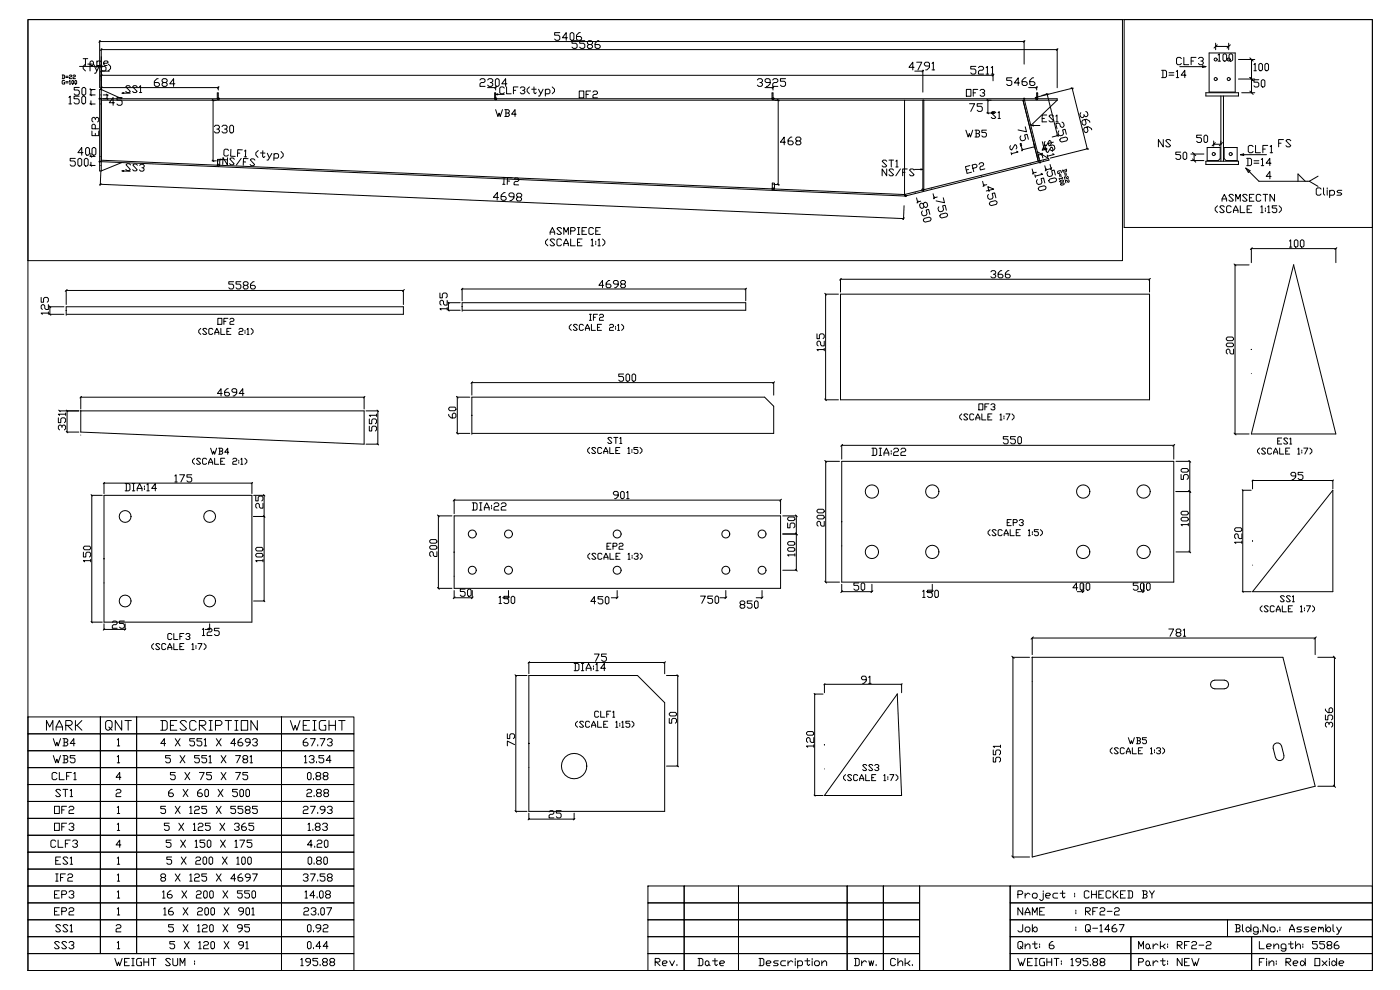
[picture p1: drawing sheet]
<svg xmlns="http://www.w3.org/2000/svg" width="420mm" height="297mm" viewBox="0 0 420 297" stroke-linecap="round" stroke-linejoin="round" font-family="sans-serif">
<g fill="none" stroke="#000" stroke-width=".3">
<path d="M8.4 5.9h403.2v285.1h-403.2zM8.4 5.9h328.2v72.3h-328.2zM23.9 19.9h6.5M24.9 17.6h1.4M25.6 19.2l-.7 .7v.7l.7 .7M25.6 17.6v2M26.3 19.2h1.4M27 19.2v2.1M27.3 18.3h.4l.3 .3v.7l-.3 .3h-.4l-.3-.3v-.7zM28 19.3l.4 .3M28.4 19.9l.6 1.4M29 18.6l.4-.3h.7l.3 .3v.7l-.3 .3h-1.1"/>
<path d="M29 18.3v2M29.7 19.9l-1 2.1h-.3M29.9 12.2v14.1M29.9 12.5h277.2M30.1 12.2l-.5 .5M30.4 14.6v36.6M30.4 14.9h286.6M30.4 19.9v2.1M30.6 14.6l-.5 .5M30.6 19.7l-.5 .5M31.1 19h1l.4-.4-.4-.3h-.7l-.3 .3v.7l.3 .3h.7M32.5 19.2l.7 .7v.7l-.7 .7"/>
<path d="M167.9 9.8h-1.6v.8h1.2l.4 .3v.8l-.4 .4h-.8l-.4-.4M170.2 11.3h-1.6l1.2-1.5v2.3M171.3 9.8h.4l.4 .4v1.5l-.4 .4h-.4l-.3-.4v-1.5zM173.1 12.2h-1.6v.8h1.2l.4 .4v.7l-.4 .4h-.8l-.4-.4M174 9.8h-.3l-.8 .8v1.1l.4 .4h.7l.4-.4v-.4l-.4-.4h-1.1M175.4 12.2h-1.6v.8h1.2l.4 .4v.7l-.4 .4h-.8l-.4-.4M176.5 13.4l-.3-.4v-.4l.3-.4h.8l.4 .4v.4l-.4 .4h-.8l-.3 .3v.4l.3 .4h.8l.4-.4v-.4l-.4-.3M179.6 12.2h-.4l-.7 .8v1.1l.3 .4h.8l.4-.4v-.4l-.4-.3h-1.1M274.9 18.7h1.5l-1.1 2.3M278.8 19.8h-1.2l-.4-.4v-.4l.4-.3h.8l.4 .3v1.2l-.8 .8h-.4M279.5 19l.4-.3v2.3M292.7 19.9h-1.6v.8h1.2l.4 .4v.7l-.4 .4h-.8l-.4-.4"/>
<path d="M307.1 12.2v7M307.4 12.2l-.5 .5M317 14.6v11.7M317.3 14.6l-.5 .5M337.1 5.9h74.5v62.3h-74.5zM353.8 20h7.8M354.3 17.6l-.4-.4h-.7l-.4 .4v1.4l.4 .4h.7l.4-.4M355 17.2v2.2h1.5M357.2 18.3h.7M358.7 17.2h-1.5v2.2M359.4 17.6l.4-.4h.7l.4 .4v.3l-.4 .4h-.4M360.5 18.3l.4 .4v.3l-.4 .4h-.7l-.4-.4"/>
<path d="M360.7 19.7l.9 .3-.9 .2zM362.6 15.9h7.8v11.7h-7.8zM364.6 12.9v2M364.6 13.9h3.9M365.1 13.4l-1 1M365.3 16.5l.4-.4v2.2M365.3 18.3h.7M367.1 16.1h.4l.4 .4v1.5l-.4 .3h-.4l-.3-.3v-1.5zM368.5 12.9v2M368.9 16.1h.4l.4 .4v1.5l-.4 .3h-.4l-.3-.3v-1.5zM369 13.4l-1 1M371.4 17.8h4.9"/>
<path d="M374.8 17.3l1 1M375.3 17.8v10M376 19.4l.4-.4v2.2M377.9 19h.3l.4 .4v1.4l-.4 .4h-.3l-.4-.4v-1.4zM379.7 19h.4l.3 .4v1.4l-.3 .4h-.4l-.4-.4v-1.4zM18.6 22.5l.8 .2v.7l-.8 .2M18.8 22.5v1.1M19.4 24.1l-.8 .2 .2 .9h.6v-.5h-.2M19.7 24.5h.8M19.7 24.9h.8M19.7 22.9h.8M19.7 23.2h.8"/>
<path d="M20.7 29.2l.4-.4v2.4M20.7 31.2h.7M20.8 24.3l.2-.2v1.1M20.8 22.7l.2-.2 .5 .2-.1 .3-.6 .2v.4h.7M20.8 25.2h.4M21.5 24.3l.2-.2 .4 .2-.2 .9-.4-.2zM21.9 22.7l.2-.2 .5 .2-.2 .3-.5 .2v.4h.7M22.4 24.3l.2-.2 .4 .2-.2 .9-.4-.2zM23.8 28.8h-1.6v.8h1.2l.4 .4v.8l-.4 .4h-.8l-.4-.4M23.8 26.2h-1.5v.8h1.1l.4 .4v.7l-.4 .4h-.8l-.3-.4M24.9 28.8h.4l.4 .4v1.6l-.4 .4h-.4l-.4-.4v-1.6zM24.9 26.2h.4l.4 .4v1.5l-.4 .4h-.4l-.3-.4v-1.5z"/>
<path d="M27 26.8h1.5M27 28.5h1.5M27 31.2h1.5M27 26.6l.5 .5M27 28.2l.5 .5M27 30.9l.5 .5M27.3 26.8v1.7M27.3 30.2v1M27.6 39.3v1.4h2v-1.4M28.6 38.6v-1l-.4-.3h-.3l-.3 .3v1h2M28.6 35.9v-.4l-.4-.3h-.3l-.3 .3v.7l.3 .4M28.6 35.5l.3-.3h.4l.3 .3v.7l-.3 .4"/>
<path d="M28.6 40v.7M30.4 29.6h286.6v.4M30.4 26.3h35.1M30.4 30h286.6M30.4 22.6h267.4M30.4 21.3h2.4M30.4 20.2l.4-.3h.6l.4 .3v.7l-.4 .4h-1M30.6 26l-.5 .5M30.6 22.3l-.5 .5M30.6 21.1l-.5 .5M31 28.5h1.4M31.9 28.2l.5 .5"/>
<path d="M31.9 29.4l.5 .5M32.1 28.5v1.1M34.3 30.8h-1.5l1.1-1.5v2.3M36.5 29.6l-6.1-2.8h-.5v24.4h.5M36.6 29.3h-1.5v.7h1.1l.4 .4v.8l-.4 .4h-.7l-.4-.4M36.6 27.9h2.5M36.6 27.9l.5-.1v.2zM39.1 26l-.4-.3h-.6l-.4 .3 1.4 1.4-.4 .3h-.6l-.4-.3M41.1 26l-.3-.3h-.7l-.3 .3 1.3 1.4-.3 .3h-.7l-.3-.3M41.8 26l.4-.3v2M41.8 27.7h.7M47.4 23.6h-.3l-.8 .8v1.1l.4 .4h.7l.4-.4v-.4l-.4-.4h-1.1"/>
<path d="M49 24.7l-.4-.3v-.4l.4-.4h.7l.4 .4v.4l-.4 .3h-.7l-.4 .4v.4l.4 .4h.7l.4-.4v-.4l-.4-.4M52.4 25.1h-1.5l1.2-1.5v2.3M63.7 29.8l.4 .5M63.9 30v18.2M64.3 37.9l.4-.3h.7l.4 .3v.4l-.4 .4h-.4M65.2 29.6v-1.7h.3v1.7M65.4 38.7l.4 .4v.4l-.4 .4h-.7l-.4-.4M65.5 26v1M65.7 26l-.5 .5M66.6 37.9l.4-.3h.7l.4 .3v.4l-.4 .4h-.4M67.7 38.7l.4 .4v.4l-.4 .4h-.7l-.4-.4M69.3 37.6h.4l.3 .3v1.6l-.3 .4h-.4l-.4-.4v-1.6z"/>
<path d="M143.9 24l.4-.4h.8l.4 .4v.4l-.4 .3h-.8l-.4 .4v.8h1.6M146.2 26.3h2.4M146.2 24l.4-.4h.8l.4 .4v.4l-.4 .3h-.4M147.4 24.7l.4 .4v.4l-.4 .4h-.8l-.4-.4M148.3 29.6v-1.7h.3v1.7M148.6 26v1M148.6 32.9l.7 2 .4-1 .3 1 .7-2M148.8 28.3h2.4M148.8 28.3l.5-.1v.2zM148.9 26l-.5 .5M148.9 23.6h.4l.4 .4v1.5l-.4 .4h-.4l-.3-.4v-1.5zM151.2 26.4l-.3-.3h-.7l-.3 .3v1.4l.3 .3h.7l.3-.3"/>
<path d="M151.4 32.9h1l.3 .3v.4l-.3 .3M151.7 33.9h.7l.3 .3v.4l-.3 .3h-1M151.7 32.9v2M151.9 26.1v2h1.4M152 25.1h-1.5l1.1-1.5v2.3M154 27.1h.7M154.8 34.2h-1.4l1.1-1.3v2M155.3 26.1h-1.3v2M156 26.4l.4-.3h.7l.3 .3v.4l-.3 .3h-.4M157.1 27.1l.3 .3v.4l-.3 .3h-.7l-.4-.3M158.8 26.1l-.7 .7v.6l.7 .7M159.4 26.8h1.4"/>
<path d="M160.1 26.1v1.7l.4 .3 .3-.3M161.5 26.8l.7 1.3M162.9 26.8l-1.1 2h-.3M163.6 27.1l.3-.3h.7l.3 .3v.7l-.3 .3h-1M163.6 26.8v2M165.6 26.1l.7 .7v.6l-.7 .7M173.7 27.3h1.4v2h-1.4zM175.8 28.3h.6M177.1 27.3h-1.3v2M177.8 27.6l.4-.3h.6l.4 .3v.4l-.4 .3h-.6l-.4 .4v.6h1.4M227.1 24l.4-.4h.8l.4 .4v.4l-.4 .3h-.4M228.3 24.7l.4 .4v.4l-.4 .4h-.8l-.4-.4"/>
<path d="M229.4 26.3h2.4M231 24.7h-1.2l-.4-.3v-.4l.4-.4h.8l.4 .4v1.1l-.8 .8h-.4M231.5 29.6v-1.7h.3v1.7M231.7 24l.4-.4h.8l.4 .4v.4l-.4 .3h-.8l-.4 .4v.8h1.6M231.8 26v1M232.1 26l-.5 .5M233.1 29.8l.5 .5M233.4 30v25.3M235.6 23.6h-1.6v.8h1.2l.4 .3v.8l-.4 .4h-.8l-.4-.4M271.3 30v28.3M274.1 20.2h-1.5l1.1-1.5v2.3M274.3 21.3h2.5"/>
<path d="M276.8 21v6.6M276.8 30v26.9M277 21.1l-.5 .5M277 30v26.9M279.5 21h.8M289.7 39l.6 2.1 .4-1 .3 1 .7-2.1M289.8 26.8h1.4v2.1h-1.4zM290.7 31.1h1.6l-1.2 2.3M291.9 27.8h.6M292.4 39h1l.4 .4v.3l-.4 .4M292.7 39v2.1M293.2 26.8h-1.3v2.1"/>
<path d="M293.4 20.3l.4-.4h.8l.4 .4v.4l-.4 .4h-.8l-.4 .4v.7h1.6M293.9 27.2l.4-.4h.6l.4 .4v.3l-.4 .3h-.3M294.6 31.1h-1.6v.8h1.2l.4 .4v.7l-.4 .4h-.8l-.4-.4M294.9 27.8l.4 .4v.3l-.4 .4h-.6l-.4-.4M295.7 20.3l.4-.4v2.3M295.7 22.2h.8M295.8 39h-1.3v.7h1l.3 .4v.6l-.3 .4h-.7l-.3-.4M296 33.9h1.2M296 29.8l.5 .5M296 33.7l.5 .4M296.3 30v3.9M297.3 20.3l.4-.4v2.3"/>
<path d="M297.3 22.2h.7M297.4 33.8l.8 .1-.7 .1zM297.8 22.3v1.9M298.1 22.3l-.5 .5M298.6 33.8l-.3-.3h-.7l-.3 .3 1.3 1.4-.3 .3h-.7l-.3-.3M299.3 33.8l.4-.3v2M299.3 35.5h.7M303.4 23.3h-1.5v.8h1.2l.3 .4v.8l-.3 .3h-.8l-.4-.3M305.7 24.9h-1.5l1.2-1.6v2.3M306.8 30l4.6 18.3M306.8 30.2l.4-.2 4.6 18.2M307.5 38l.3 1.5-2.5-.5"/>
<path d="M307.7 23.3h-.4l-.8 .8v1.2l.4 .3h.8l.4-.3v-.4l-.4-.4h-1.2M308.5 26.3h2.4M309.4 37.6h2.5M309.4 37.6l.5-.1v.3zM310 23.3h-.4l-.8 .8v1.2l.4 .3h.8l.4-.3v-.4l-.4-.4h-1.2M310.9 29.6v-1.7h.3v1.7M310.9 26v1M311.1 26l-.4 .5M312.5 35.5h.7M313.7 28.1l.6 .3M313.9 34.5h-1.4v2h1.4M314 28.2l3.1 12.5"/>
<path d="M314.3 28.2l-1.9 .4M316 34.8l-.4-.3h-.7l-.3 .3 1.4 1.4-.4 .3h-.7l-.3-.3M316.6 34.8l.4-.3v2M316.6 36.5h.7M317 30l-7.9 7.6M317.5 39.2l-.2 .5 .2 .7 .4 .3 .8-.2 .2-.4-.2-1.1 .7-.2 .4 1.5M318.5 36.6l.4 .3 .2 .7-.2 .5-.4 .1-.5-.3-.2-.7-.4-.3-.8 .2 .4 1.5M321.2 26.3l.6 .3M321.5 26.5l4.6 18.1M321.8 26.4l-11.4 2.8M324.1 33.8l-.2 .5 .1 .7 .5 .3 .4-.1 .3-.5M325.4 35.8l.3 1.2-.3 .4-.3 .1-.5-.3-.2-.7 .3-.5 1.1-.2 .9 .5 .1 .4"/>
<path d="M325.6 33.4l.5 .3 .2 .7-.3 .5-.4 .1-.4-.3-.1-.3M326 38.1l.3 1.1-.3 .5-.4 .1-.4-.3-.2-.8 .3-.4 1.1-.3 .9 .6 .1 .3M348.4 21.1h1.1l.3 .3v1.5l-.3 .4h-1.1M348.7 21.1v2.2M350.6 22.5h1.4M350.6 21.8h1.4M352.8 21.4l.3-.3v2.2M352.8 23.3h.7M355.7 22.5h-1.5l1.1-1.4v2.2M361.6 27.8h9.8v1h-9.8zM366.1 28.8v19.5M366.9 28.8v19.5"/>
<path d="M371.4 23.7h4.9M372.4 27.8h3.9M374.8 23.2l1 1M374.8 27.3l1 1M376 21.2h.8M377.5 23.9h-1.5v.7h1.1l.4 .4v.7l-.4 .4h-.7l-.4-.4M378.6 23.9h.4l.3 .4v1.4l-.3 .4h-.4l-.4-.4v-1.4zM22.6 47.5h-1.6v.8h1.2l.4 .3v.8l-.4 .4h-.8l-.4-.4M23.7 47.5h.4l.4 .4v1.5l-.4 .4h-.4l-.3-.4v-1.5zM24.9 45.8h-1.5l1.1-1.6v2.3M25.7 47.5h.3l.4 .4v1.5l-.4 .4h-.3l-.4-.4v-1.5zM26.1 44.2h.3l.4 .4v1.6l-.4 .3h-.3l-.4-.3v-1.6z"/>
<path d="M27 46.9h1.5M27 49.6h1.5M27 46.7l.5 .4M27 49.4l.5 .5M27.3 45.9v1M27.3 48.6v1M27.6 44.6l.4-.4h.4l.3 .4v1.6l-.3 .3h-.4l-.4-.3zM30.1 55.3l240.9 10.2M30.2 51.4l-.1 4.1M30.3 55l-.5 .5M30.4 48l240.9 10.3-.1 .5-240.8-10.3zM36.5 48.7l-6.1 2.5"/>
<path d="M36.6 51.3l2.4 .1M36.6 51.3l.5-.1v.2zM39.2 49.5l-.4-.4h-.7l-.3 .3 1.3 1.4-.4 .4-.6-.1-.4-.3M41.2 49.6l-.3-.4h-.7l-.4 .3 1.3 1.4-.3 .3h-.7l-.3-.3M41.9 49.6l.3-.3h.7l.4 .3-.1 .4-.3 .3h-.4M42.9 50.3l.3 .4v.3l-.4 .3h-.6l-.4-.3M63.6 48.2h1.3M63.7 48l.4 .5M65.7 47.8h-.5v1.7M65.8 47.8l2.4 .1M65.8 47.8l.5-.1-.1 .3zM65.9 47.8v1.8"/>
<path d="M68.2 47.3v2.1l-1.3-2.1-.1 2M68.6 45.1l-.4-.4h-.7l-.3 .3-.1 1.4 .4 .4h.6l.4-.3M69.2 44.8v2l1.3 .1M70.3 47.7l-.3-.3h-.7l-.4 .3 1.3 1.4-.3 .3h-.7l-.3-.3M71.3 45.9h.6M72.3 47.5l-1.4 2M72.7 44.9h-1.4l-.1 2M73 48.5l.7 .1M73.3 47h.6M73.3 45.3l.4-.3-.1 2M74.4 47.6l-1.4-.1-.1 2.1M76.4 48l-.3-.3-.7-.1-.3 .4 1.3 1.4-.4 .3h-.7l-.3-.4"/>
<path d="M77.5 45.1l-.8 .7v.7l.7 .7M78.1 45.9h1.4M78.8 45.2l-.1 1.7 .4 .4 .3-.4M80.2 45.9l.6 1.4M81.5 46l-1.1 2h-.3M82.2 46.4l.4-.4 .6 .1 .4 .3-.1 .7-.3 .3h-1M82.2 46l-.1 2.1M84.3 45.4l.6 .7v.7l-.7 .7M149.5 59.2h-1.5l1.2-1.5-.1 2.3M150.7 55.3h.7M151.2 53.2l-.1 2.1M151.5 57.8h-.4l-.8 .7v1.1l.3 .4 .8 .1 .4-.4v-.4l-.4-.4h-1.1"/>
<path d="M152.2 54.3h.6M153.6 53.3h-1.4l-.1 2M154.1 59h-1.1l-.4-.4v-.4l.4-.4 .8 .1 .4 .4-.1 1.1-.8 .8-.4-.1M154.2 53.7l.4-.3h.7l.3 .3v.4l-.4 .3h-.7l-.3 .3v.7l1.3 .1M155.3 59.1l-.4-.4v-.4l.4-.4 .8 .1 .4 .4v.4l-.4 .3h-.8l-.4 .4v.3l.3 .4 .8 .1 .4-.4v-.4l-.3-.4M232 54.9h-.4v1.8M232.3 54.9v1.8M232.4 55.3h1.3M233.1 55.1l.5 .5M235.6 42.6h-1.6l1.2-1.5v2.3M237.5 41.1h-.4l-.8 .8v1.1l.4 .4h.8l.4-.4v-.4l-.4-.3h-1.2M239 42.3l-.4-.4v-.4l.4-.4h.8l.4 .4v.4l-.4 .4h-.8l-.4 .3v.4l.4 .4h.8l.4-.4v-.4l-.4-.3"/>
<path d="M265.9 50.7v2l-1.4-2v2M265.9 48.3l-.3-.3h-.7l-.4 .4 1.4 1.3-.3 .4h-.7l-.4-.4M267.3 48v2.1M268 48h-1.4M268 51l-.4-.3h-.7l-.3 .3 1.4 1.4-.4 .3h-.7l-.3-.3M268.7 48.3l.3-.3v2.1M269.3 50.1h-.6M270 50.7l-1.3 2M271.4 51.7h-.7M271.5 58.3l43-10.8 .1 .5-43 10.8zM272.1 50.7h-1.4v2M274.1 51l-.3-.3h-.7l-.3 .3 1.3 1.4-.3 .3h-.7l-.3-.3"/>
<path d="M274.9 59.3l.3 1.5M276.2 50.7l.5 .1-.5 .1zM276.7 50.8h-2.5M279.8 58.1l.4 1.5M280.3 59l-.3 .6M281.1 59.1l-1 .2M282.9 59.3l.4 1.5-2.6-.6M290.4 50.8l-.6 .2M290.9 49.6l-1.4 .4 .5 2 1.4-.4M291.8 50.5l1-.3 .2-.4-.1-.3-.4-.3-1 .3 .5 2M292.7 40.1h.7l.4 .3v.3l-.4 .4h-1M293.6 49.3l.2-.4 .7-.2 .4 .3 .1 .3-.2 .4-.7 .2-.3 .4 .2 .7 1.3-.4"/>
<path d="M294.7 54.4l.4 1.5M295.2 55.3l-.4 .6M295.8 57.3l2.2-.6-1.8-.7 .4 1.5M295.9 55.4l-.9 .2M296.4 58.3l-.3 .5 .2 .7 .5 .3 .7-.2 .3-.5-.3-1.1 .8-.2 .4 1.5M303.1 43.7l-.3 .4 .2 .7 .4 .2 1-1.7 .4 .3 .2 .7-.3 .4M303.2 45.8l.2 .6M304.9 45.3l.4 .3-2 .5M306 43.1h.2l.1 .7zM306.2 40.7l-.3 .5 .2 .8 .4 .2 .8-.2 .3-.4-.3-1.1 .7-.2 .4 1.5M306.3 44l.3 1.2M306.7 44.6l-.3 .6"/>
<path d="M309.5 50.7l.4 1.5M310 51.6l-.3 .6M310.3 44l-3.8 .9M310.3 52.4l.2 .8M310.5 43.7l-.4 .6M310.8 51.7l-1 .2M311.1 53.8l-.3 .5 .2 .8 .5 .2 .7-.2 .3-.4-.3-1.1 .8-.2 .3 1.5M311.1 45.5l3.4 2M311.3 46.2l.3 1.4M311.5 46.2l-.3 .6M311.7 56.1l1.4-.4 .5 .3 .1 .4-.3 .4-1.5 .4-.4-.3-.1-.4zM312.2 52l.5 .2-2.3 .6"/>
<path d="M312.4 46l.3 1.4M312.5 46.2l-1.1 .3M312.6 42.5l.6 2.4M312.6 45.9l-.3 .6M312.9 44.4h.3v.5zM313.3 49.7l.4 1.5M313.4 42.4l-.3 .4 .2 .7 .4 .2 1-1.6 .4 .2 .2 .7-.2 .4M313.8 50.6l-.3 .6M313.9 44.4l-.3 .4 .2 .7 .4 .2 1-1.6 .4 .2 .2 .7-.2 .4M314 44.7l-1.5 .4 .8-1.8 .5 2.2M314.1 46.5l.1 .7M314.3 51.5l-.3 .4 .2 .8 .4 .3 .8-.2 .3-.5-.3-1.1 .7-.2 .4 1.5"/>
<path d="M314.8 53.7l1.5-.4 .5 .3 .1 .4-.3 .4-1.5 .4-.5-.3-.1-.3zM314.9 49.3l.4 1.5M315.2 50.5l-1.6 .4M315.4 50.3l-.4 .5M315.7 46.1l.4 .2-2 .5M315.9 42.6l-1.5 .4 .2 .7 1.1-.2 .5 .2 .2 .8-.3 .5-.8 .1-.4-.2M316.8 40.5l.6 .4M317.4 40.6l-1.9 .5M317.6 53.5l.1 .3M317.7 52.3l.2 .7M317.8 51.8v.1l-.5 .2-.2-.6 .9-.3 .3 .6M318 54.1l.7-.1 .2 .3-.8 .4-.2-.2z"/>
<path d="M318.1 52.3l.1 .7M318.1 41.5l1.5-.4 .5 .3 .1 .4-.3 .4-1.5 .4-.5-.3-.1-.4zM318.2 55l.7-.2 .3 .3-.9 .4-.2-.1zM318.5 53.3l.2 .1-1 .3M319.3 51.9l.2 .7M319.6 51.9l.2 .7M319.7 50.7v.8l-.7 .1-.3-.6M319.8 50.9l-1.1 .3M320.1 52.9l.2 .1v.6l-.4-.1-.3-.5-.4 .1 .2 .7M320.3 53.9l.4 .5-.2 .2-.4-.1-.3-.5-.3 .1 .1 .7M325.8 44.5l.6 .3M326.4 44.6l-11.4 2.8"/>
<path d="M348.9 41.8v2.2l-1.5-2.2v2.2M351 42.2l-.3-.4h-.7l-.4 .4 1.4 1.5-.3 .3h-.7l-.4-.3M354.1 45.6h-1.5v.7h1.1l.4 .4v.7l-.4 .4h-.7l-.4-.4M354.8 46l.4-.4h.3l.4 .4v1.4l-.4 .4h-.3l-.4-.4zM357.1 48.1h3.9M357.1 46.2h3.9M357.6 47.7l1 .9M357.6 45.7l1 1M358.1 46.2v1.9M360.3 40.5h-1.4v.8h1.1l.3 .3v.8l-.3 .3h-.8l-.3-.3M361.4 40.5h.4l.4 .4v1.5l-.4 .3h-.4l-.3-.3v-1.5zM361.6 48.3h9.8v1h-9.8z"/>
<path d="M362 44.2h3.9v3.4l-.6 .5h-3.3zM364 42.3v1.5M364 43.3h2.1M364.5 42.8l-1 .9M366.5 59.7h1.3M366.6 42.8l-1 .9M367.1 44.2h3.9v3.9h-3.3l-.6-.5zM369.9 58.6l-.3-.3h-.7l-.4 .3 1.4 1.4-.3 .3h-.7l-.4-.3M372 46.4h7.8M372 46.4l1-.3v.5zM373.6 50.4l1.3 .8-.5 .5zM373.6 50.4l3.9 4h15.2"/>
<path d="M373.9 47.5h1.1l.3 .3v1.5l-.3 .4h-1.1M374 58.6l-.3-.3h-.7l-.4 .3 1.4 1.4-.3 .3h-.7l-.4-.3M374.2 47.5v2.2M374.7 59.3h.7M375.8 44l-.4-.4h-.7l-.4 .4v1.4l.4 .4h.7l.4-.4M376.1 58.3h-1.4v2h1.4M376.1 48.2h1.4M376.1 48.9h1.4M376.5 43.6v2.2h1.5M378.1 58.6l-.3-.3h-.7l-.4 .3v1.4l.4 .3h.7l.3-.3M378.3 47.8l.3-.3v2.2M378.3 49.7h.7"/>
<path d="M378.7 44.7h.8M378.8 58.3h1.4M379.5 58.3v2M380.2 43.6h-1.5v2.2M380.9 44l.4-.4v2.2M380.9 45.8h.7M381.2 48.9h-1.5l1.1-1.4v2.2M381.2 52.9h-1.5l1.1-1.5v2.2M382.2 58.3v2l-1.3-2v2M383.5 42.9h.7M384.9 41.8h-1.4v2.2M387.1 42.2l-.4-.4h-.7l-.4 .4 1.5 1.5-.4 .3h-.7l-.4-.3"/>
<path d="M389.3 54.4v-2.2l2.1 2.2M392.7 54.4l2.6 1.5M395.3 52.8l-2.6 1.6M396.2 56.7l-.4-.4h-.7l-.4 .4v1.5l.4 .3h.7l.4-.3M396.9 56.3v1.9l.4 .3M398 56.3v.4M398 57.1v1.4M398.7 57.4l.4-.3h.7l.4 .3v.8l-.4 .3h-1.1M398.7 57.1v2.2M402.4 57.1h-1.1l-.4 .3 .4 .4h.7l.4 .4-.4 .3h-1.1M164.3 71.7l-.7 .6v.7l.7 .7M165 70.3v-.7l.7-1.4 .6 1.4v.7"/>
<path d="M165 69.6h1.3M166.3 72l-.3-.3h-.7l-.3 .3 1.3 1.4-.3 .3h-.7l-.3-.3M168.4 68.6l-.3-.4h-.7l-.4 .4 1.4 1.3-.3 .4h-.7l-.4-.4M168.4 72l-.3-.3h-.7l-.4 .3v1.4l.4 .3h.7l.3-.3M169.1 70.3v-2.1l.7 1.4 .6-1.4v2.1M169.1 73.7v-.7l.7-1.3 .6 1.3v.7M169.1 73h1.3M171.1 69.3h1.1l.3-.4v-.3l-.3-.4h-1.1v2.1M171.1 71.7v2h1.4M173.2 68.2h.7M173.2 70.3h.7M173.2 72.7h.7"/>
<path d="M173.5 68.2v2.1M174.6 71.7h-1.4v2h1.4M174.6 69.3h.6M175.9 68.2h-1.3v2.1h1.3M177.3 72l.3-.3v2M177.3 73.7h.7M178 68.6l-.4-.4h-.7l-.3 .4v1.3l.3 .4h.7l.4-.4M178.7 69.3h.6M178.7 72.3v.4M178.7 73v.4M179.3 72l.4-.3v2M179.3 73.7h.7"/>
<path d="M180 68.2h-1.3v2.1h1.3M180.7 71.7l.7 .6v.7l-.7 .7M271.1 61.7l-.2 4.1M271.2 65.3l-.5 .5M275.4 60.3l-.4 .5M276.1 60.3l-.9 .3M276.6 63.2l-.3 .5 .2 .8 .5 .2 .7-.1 .3-.5-.3-1.1 .8-.2 .4 1.5M276.9 61.2l.3-.5 .4-.1 .4 .3 .2 .8-.3 .4-.3 .1-.5-.3-.2-.7-.5-.3-.3 .1-.3 .5 .2 .7 .4 .3 .4-.1 .3-.5M277.2 65.5l1.5-.4 .4 .3 .1 .4-.2 .4-1.5 .4-.5-.3-.1-.3zM281.6 62l-.3 .5 .2 .7 .4 .3 .8-.2 .3-.4-.3-1.2 .7-.2 .4 1.5M282.1 64.3l1.5-.4 .5 .3 .1 .3-.3 .5-1.5 .4-.5-.3v-.4zM297 60.5l1.5-.3 .4 .2 .1 .4-.2 .5-1.5 .4-.5-.3-.1-.4z"/>
<path d="M365.1 61.7l-.7 .7v.7l.7 .7M366.5 60.3v-.6l.7-1.4 .6 1.4v.6M367.2 62l-.4-.3h-.7l-.3 .3 1.4 1.4-.4 .4h-.7l-.3-.4M369.2 62l-.3-.3h-.7l-.4 .3v1.4l.4 .4h.7l.3-.4M369.9 63.8v-.7l.7-1.4 .7 1.4v.7M369.9 63.1h1.4M370.1 79.2l.6 .5M370.6 60.3v-2l.7 1.4 .7-1.4v2M372 61.7v2.1h1.3M374 62.7h.7M374.6 79.4h-4.2v50.7h4.2M375.3 78.8v-4.3h25.3v4.3"/>
<path d="M375.4 61.7h-1.4v2.1h1.4M375.6 74.3l-.6 .5M378.1 62l.4-.3v2.1M378.1 63.8h.7M379.5 62.4v.3M379.5 63.1v.3M380.2 62l.3-.3v2.1M380.2 63.8h.7M382.9 61.7h-1.4v.7h1.1l.3 .3v.7l-.3 .4h-.7l-.4-.4M383.6 61.7l.7 .7v.7l-.7 .7M386.7 72.3l.4-.4v2.2M386.7 74.1h.7"/>
<path d="M387.9 79.4l12.7 50.7h-25.3zM388 79.5h.1M388.5 71.9h.4l.3 .4v1.4l-.3 .4h-.4l-.3-.4v-1.4zM390.3 71.9h.4l.3 .4v1.4l-.3 .4h-.4l-.3-.4v-1.4zM400.9 74.3l-.6 .5M12.3 89.2v1.4h.8v-1.1l.3-.3h.7l.4 .3v.8l-.4 .3M14.5 93.9h-2.2l.4 .3M14.5 91.4v1.4h-.7l-.4-.4v-.7l-.3-.3h-.4l-.4 .3v.7l.4 .4M14.5 93.5v.7M14.7 94l.5 .5M14.7 91.7l.5 .6M19.2 92h-4.2v2.2h4.2"/>
<path d="M19.8 91.3v-4.2h101.2v4.2M19.8 92h101.2v2.2h-101.2zM19.8 94.6h.1M19.8 93.1h.1M20.1 86.8l-.5 .6M60.2 98.5l-.6 .6v.6l.6 .6M62 98.8l-.3-.3h-.6l-.3 .3 1.2 1.2-.3 .3h-.6l-.3-.3M63.8 98.8l-.3-.3h-.6l-.3 .3v1.2l.3 .3h.6l.3-.3M64.4 99.7h1.2M65.3 95.5h1.2v1.8h-1.2zM66.2 98.5v1.8h1.2M67.1 96.4h.6"/>
<path d="M68 99.4h.6M68.3 95.5h-1.2v1.8M69 95.8l.3-.3h.6l.3 .3-.3 .6h-.6l-.3 .3v.6h1.2M69.3 98.5h-1.3v1.8h1.3M70.1 84.5h-1.5v.7h1.1l.4 .4v.7l-.4 .3h-.7l-.4-.3M71.7 98.8l.3-.3h.6l.3 .3-.3 .6h-.6l-.3 .3v.6h1.2M72.2 84.5h-1.4v.7h1.1l.3 .4v.7l-.3 .3h-.8l-.3-.3M73.3 85.6l-.3-.4v-.4l.3-.3h.7l.4 .3v.4l-.4 .4h-.7l-.3 .3v.4l.3 .3h.7l.4-.3v-.4l-.4-.3M73.5 99.1v.3M73.5 99.7v.3M74.1 98.8l.3-.3v1.8M75.3 98.5l.6 .6v.6l-.6 .6"/>
<path d="M76.2 84.5h-.3l-.8 .7v1.1l.4 .3h.7l.4-.3v-.4l-.4-.3h-1.1M121.3 86.8l-.6 .6M131.9 87.9v1.4h.8v-1.1l.3-.3h.7l.4 .3v.8l-.4 .3M134.1 92.6h-2.2l.4 .3M134.1 90v1.5h-.7l-.4-.4v-.7l-.3-.4h-.4l-.4 .4v.7l.4 .4M134.1 92.2v.7M134.2 92.8l.5 .5M134.2 90.5l.5 .5M138 90.8h-3.5v2.2h3.5M138.6 90.2v-3.5h85v3.5M138.6 90.8h85v2.2h-85zM138.6 93.3v.1"/>
<path d="M138.6 91.9h.1M138.8 86.4l-.4 .5M171.3 97.3l-.6 .6v.6l.6 .6M173.1 97.6l-.3-.3h-.6l-.3 .3 1.2 1.2-.3 .3h-.6l-.3-.3M174.9 97.6l-.3-.3h-.6l-.3 .3v1.2l.3 .3h.6l.3-.3M175.6 99.1v-.6l.6-1.2 .6 1.2v.6M175.6 98.5h1.2M176.8 94.2h.6M176.8 96.1h.6M177.1 94.2v1.9M177.4 97.3v1.8h1.2M178 95.1h.6"/>
<path d="M179.2 94.2h-1.2v1.9M179.2 98.2h.6M179.8 94.5l.3-.3h.6l.3 .3-.3 .6h-.6l-.3 .3v.7h1.2M180.4 97.3h-1.2v1.8h1.2M181.1 85.6h-1.5l1.1-1.5v2.2M182.8 97.6l.3-.3h.6l.3 .3-.3 .6h-.6l-.3 .3v.6h1.2M182.9 84.1h-.4l-.7 .7v1.1l.3 .4h.8l.3-.4v-.3l-.3-.4h-1.1M184.6 97.9v.3M184.6 98.5v.3M185.2 97.6l.3-.3v1.8M185.2 99.1h.6M185.4 85.2h-1.1l-.4-.4v-.3l.4-.4h.7l.4 .4v1.1l-.7 .7h-.4"/>
<path d="M186.4 97.3l.6 .6v.6l-.6 .6M186.5 85.2l-.4-.4v-.3l.4-.4h.7l.4 .4v.3l-.4 .4h-.7l-.4 .4v.3l.4 .4h.7l.4-.4v-.3l-.4-.4M223.9 86.4l-.5 .5M247.3 87.9l.6 .6M251.4 88.2h-3.8v31.7h3.8M252.1 87.6v-3.9h92.6v3.9M252.1 88.2h92.6v31.7h-92.6zM252.3 83.5l-.5 .5M297.2 81.5l.3-.3h.7l.4 .3v.4l-.4 .3h-.3M298.2 82.2l.4 .4v.4l-.4 .3h-.7l-.3-.3M300.4 81.2h-.3l-.8 .7v1.1l.4 .3h.7l.4-.3v-.4l-.4-.4h-1.1M302.6 81.2h-.4l-.7 .7v1.1l.4 .3h.7l.4-.3v-.4l-.4-.4h-1.1"/>
<path d="M345 83.5l-.5 .5M24.5 118.9l-.5 .4M64.4 100.3v-.6l.6-1.2 .6 1.2v.6M66.6 118h-1.4l1.1-1.4v2.1M68.5 116.6h-.4l-.7 .7v1.1l.3 .3h.8l.3-.3v-.4l-.3-.4h-1.1M71 117.6h-1.1l-.4-.3v-.4l.4-.3h.7l.4 .3v1.1l-.7 .7h-.4M73.2 118h-1.5l1.1-1.4v2.1M74.1 100.3h.6M109.4 118.9l-.4 .4M136.9 118.8l.5 .6M140.9 119.1h-3.8v10.9h3.8M141.5 118.5v-3.8h90.5v3.8"/>
<path d="M141.5 119.1h87.8l2.7 2.7v8.2h-90.5zM141.8 114.5l-.6 .5M187 112.2h-1.4v.7h1l.4 .3v.8l-.4 .3h-.7l-.3-.3M187.7 112.5l.4-.3h.4l.3 .3v1.5l-.3 .3h-.4l-.4-.3zM189.5 112.5l.4-.3h.4l.3 .3v1.5l-.3 .3h-.4l-.4-.3zM232.3 114.5l-.5 .5M245 100.1v1.5h.7v-1.1l.4-.4h.7l.4 .4v.7l-.4 .4M247.2 104.8h-2.2l.4 .4M247.2 102.3v1.4h-.7l-.4-.3v-.8l-.4-.3h-.3l-.4 .3v.8l.4 .3M247.2 104.5v.7M247.3 119.6l.6 .5M252 104h.1"/>
<path d="M252.1 111.3h.1M252.1 104l-.1 .1M368.1 102.9h1.5l.3 .3v.4l-.3 .4h-1.5l-.3-.4v-.4zM368.1 101.1h1.5l.3 .3v.4l-.3 .4h-1.5l-.3-.4v-.4zM369.9 104.7v1.4h-.7l-.4-.3v-.8l-.3-.3h-.4l-.3 .3v.8l.3 .3M375.2 104.8h.1M375.3 104.8h.1M375.3 112h.1M375.3 104.8h-.1M17.5 125.3v1.4h.7v-1l.4-.4h.7l.4 .4v.7l-.4 .3M17.6 123l.5 .4M17.8 123.2h5.9"/>
<path d="M18.6 128.2v-.4l-.4-.3h-.3l-.4 .3v.7l.4 .4M18.6 127.8l.4-.3h.3l.4 .3v.7l-.4 .4M19.7 124.2h-2.2l.4 .4M19.7 123.8v.8M19.9 129.3l.5 .5M19.9 123l.5 .4M20.1 123.2v6.4h3.6M24.2 123.2h85v10l-85-3.6zM24.2 122.6v-3.5h85v3.5M24.2 130.5h.1M24.2 123.2h.1M58.3 137.4l-.6 .6v.6l.6 .6"/>
<path d="M60.1 137.7l-.3-.3h-.6l-.3 .3 1.2 1.2-.3 .3h-.6l-.3-.3M62 137.7l-.3-.3h-.6l-.3 .3v1.2l.3 .3h.6l.3-.3M62.6 139.2v-.6l.6-1.2 .6 1.2v.6M62.6 138.6h1.2M63.2 134.4l.6 1.8 .3-.9 .3 .9 .6-1.8M64.4 137.4v1.8h1.2M65.6 134.4h.9l.3 .3-.3 .6M65.9 135.3h.6l.3 .6-.3 .3h-.9M65.9 134.4v1.8M66.2 138.3h.6M67.4 137.4h-1.2v1.8h1.2M68.6 135.6h-1.2l.9-1.2v1.8"/>
<path d="M69.8 137.7l.3-.3h.6l.3 .3-.3 .6h-.6l-.3 .3v.6h1.2M71.6 138v.3M71.6 138.6v.3M72.2 137.7l.3-.3v1.8M72.2 139.2h.6M73.4 137.4l.6 .6v.6l-.6 .6M109.8 123.2h3.5v10h-3.5M110.8 127.8v1.4h.7v-1l.3-.4h.8l.3 .4v.7l-.3 .3M110.8 125.6v1.5h.7v-1.1l.3-.4h.8l.3 .4v.7l-.3 .4M112.9 124.5h-2.1l.3 .4M112.9 124.2v.7M113.1 132.9l.4 .5"/>
<path d="M113.1 123l.4 .4M134.6 124.2v.4l.7 .7h1.1l.3-.3v-.8l-.3-.3h-.4l-.4 .3v1.1M134.6 122.4l.3-.3h1.5l.3 .3v.4l-.3 .4h-1.5l-.3-.4zM136.9 129.7l.5 .5M141.5 130.3h.1M141.5 124.5h.1M176.8 134.2l-.6 .6v.6l.6 .6M178.6 134.5l-.3-.3h-.6l-.3 .3 1.2 1.2-.3 .3h-.6l-.3-.3M180.5 134.5l-.3-.3h-.6l-.3 .3v1.2l.3 .3h.6l.3-.3M181.1 136v-.6l.6-1.2 .6 1.2v.6M181.1 135.4h1.2M182.9 134.2v1.8h1.2"/>
<path d="M183.5 131.5l-.3-.3h-.6l-.3 .3 1.2 1.2-.3 .3h-.6l-.3-.3M184.1 131.2h1.2M184.7 131.2v1.8M184.7 135.1h.6M185.9 131.5l.3-.3v1.8M185.9 134.2h-1.2v1.8h1.2M185.9 133h.6M188.3 134.5l.3-.3v1.8M188.3 136h.6M189.5 134.8v.3M189.5 135.4v.3M191.3 134.2h-1.2v.6h.9l.3 .3v.6l-.3 .3h-.6l-.3-.3"/>
<path d="M191.9 134.2l.6 .6v.6l-.6 .6M247.3 138.1l.6 .5M251.8 138.3h-4.2v36.2h4.2M252.4 137.7v-4.2h99.6v4.2M252.4 138.3h99.6v36.2h-99.6zM252.7 133.3l-.6 .5M261.5 134.4h1.1l.3 .4v1.4l-.3 .4h-1.1M261.8 134.4v2.2M263.7 134.4h.7M263.7 136.6h.7M264 134.4v2.2M265.1 136.6v-.8l.7-1.4 .7 1.4v.8"/>
<path d="M265.1 135.8h1.4M267.3 135.1v.4M267.3 135.8v.4M268 134.8l.4-.4h.7l.3 .4v.3l-.3 .4h-.7l-.4 .3v.8h1.4M270.2 134.8l.3-.4h.8l.3 .4v.3l-.3 .4h-.8l-.3 .3v.8h1.4M288.4 124.1l-.6 .6v.6l.6 .6M290.2 124.4l-.3-.3h-.6l-.3 .3 1.2 1.2-.3 .3h-.6l-.3-.3M292 124.4l-.3-.3h-.6l-.3 .3v1.2l.3 .3h.6l.3-.3M292.6 125.9v-.6l.6-1.2 .6 1.2v.6M292.6 125.3h1.2M293.5 121.1h1.3v1.8h-1.3zM294.5 124.1v1.8h1.2"/>
<path d="M295.4 122h.6M296.3 125h.6M296.6 121.1h-1.2v1.8M297.2 121.4l.3-.3h.6l.3 .6-.6 .3M297.5 124.1h-1.2v1.8h1.2M298.1 122l.3 .3-.3 .6h-.6l-.3-.3M299.9 124.4l.3-.3v1.8M299.9 125.9h.6M301.1 124.7v.3M301.1 125.3v.3M301.7 124.1h1.2l-.9 1.8M302.3 130.9h-1.4v.7h1.1l.3 .4v.7l-.3 .4h-.8l-.3-.4"/>
<path d="M303.5 124.1l.6 .6v.6l-.6 .6M304.5 130.9h-1.4v.7h1l.4 .4v.7l-.4 .4h-.7l-.3-.4M305.6 130.9h.4l.3 .4v1.4l-.3 .4h-.4l-.4-.4v-1.4zM352.3 133.3l-.6 .5M352.7 138.3h4.1v27.2h-4.1M356.5 138.1l.6 .5M370.1 129.8l.6 .6M377.7 134.4l-.6 .6v.6l.6 .6M379.5 134.7l-.3-.3h-.6l-.3 .3 1.2 1.2-.3 .3h-.6l-.3-.3M381.4 134.7l-.4-.3h-.6l-.3 .3v1.2l.3 .3h.6l.4-.3M382 136.2v-.6l.6-1.2 .6 1.2v.6M382 135.6h1.2"/>
<path d="M383.2 132.2h.6M383.8 134.4v1.8h1.2M384.4 131.3h-1.2v1.8h1.2M385.6 135.3h.6M386.2 131.6l-.3-.3h-.6l-.3 .3 1.2 1.2-.3 .3h-.6l-.3-.3M386.8 131.6l.3-.3v1.8M386.8 134.4h-1.2v1.8h1.2M386.8 133.1h.6M389.2 134.7l.3-.3v1.8M389.2 136.2h.6M390.4 135v.3M390.4 135.6v.3"/>
<path d="M391 134.4h1.2l-.9 1.8M392.8 134.4l.6 .6v.6l-.6 .6M27.3 148.3l.4 .4M30.7 148.5h-3.2v38.1h3.2M31.2 148v-3.1h44.3v3.1M31.2 148.5h44.3v38.1h-44.3zM31.4 144.7l-.4 .4M37.5 145h1.1l.4 .4v1.4l-.4 .4h-1.1M37.9 145v2.2M39.7 145h.7M39.7 147.2h.7M40.1 145v2.2"/>
<path d="M41.1 147.2v-.7l.8-1.5 .7 1.5v.7M41.1 146.5h1.5M43.3 145.7v.4M43.3 146.5v.3M44 145.4l.4-.4v2.2M44 147.2h.8M46.9 146.5h-1.4l1.1-1.5v2.2M52.4 142.7l.4-.3v2.1M52.4 144.5h.8M53.9 142.4h1.4l-1.1 2.1M57.5 142.4h-1.4v.7h1l.4 .3v.8l-.4 .3h-.7l-.3-.3M75.8 144.7l-.5 .4"/>
<path d="M76.1 148.5h3.1M76.1 154.9h3.1M76.7 148.8v1.4h.7v-1.1l.4-.3h.7l.4 .3v.7l-.4 .4M78.9 150.9v1.5h-.8l-.3-.4v-.7l-.4-.4h-.3l-.4 .4v.7l.4 .4M79 154.7l.4 .4M79 148.3l.4 .4M79.2 148.5v31.7M131.2 154.4l.5 .6M131.5 154.7h4M131.5 154.7v21.7M136.2 154v-4h97.9v4M136.2 154.7h97.9v21.7h-97.9z"/>
<path d="M136.5 149.7l-.6 .5M141.6 150.8h1.1l.4 .3v1.5l-.4 .4h-1.1M142 150.8v2.2M143.8 150.8h.7M143.8 153h.7M144.2 150.8v2.2M145.2 153v-.8l.8-1.4 .7 1.4v.8M145.2 152.2h1.5M147.4 151.5v.4M147.4 152.2v.4M148.1 151.1l.4-.3h.7l.4 .3v.4l-.4 .4h-.7l-.4 .3v.8h1.5M150.3 151.1l.4-.3h.7l.4 .3v.4l-.4 .4h-.7l-.4 .3v.8h1.5"/>
<path d="M185.4 148.4h-1.1l-.4-.3v-.4l.4-.3h.7l.4 .3v1.1l-.7 .7h-.4M186.1 147.7l.4-.3h.3l.4 .3v1.5l-.4 .3h-.3l-.4-.3zM187.9 147.7l.4-.3v2.1M187.9 149.5h.8M234.4 149.7l-.6 .5M234.7 154.7h4.1v16.3h-4.1M236.2 156.8v1.5h.7v-1.1l.4-.4h.7l.4 .4v.7l-.4 .4M236.6 155h1.4l.4 .4v.3l-.4 .4h-1.4l-.4-.4v-.3zM238.5 159.8l.6 .6M238.5 154.4l.6 .6M245.4 154.5h1.4l.4 .4v.3l-.4 .4h-1.4l-.4-.4v-.3zM245.4 152.7h1.4l.4 .4v.3l-.4 .4h-1.4l-.4-.4v-.3z"/>
<path d="M247.2 156.3v1.5h-.7l-.4-.4v-.7l-.4-.4h-.3l-.4 .4v.7l.4 .4M252.4 156.4h.1M252.4 156.4v.1M296.9 158.8l-.6 .6v.6l.6 .6M298.7 159.1l-.3-.3h-.6l-.3 .3 1.2 1.2-.3 .3h-.6l-.3-.3M300.5 159.1l-.3-.3h-.6l-.3 .3v1.2l.3 .3h.6l.3-.3M302 156.7h.7M303 158.8v1.8h1.2M303.3 155.8h-1.3v1.8h1.3M303.9 156.7h.9l.3-.6-.3-.3h-.9v1.8M304.8 159.7h.6M305.7 156.1l.3-.3h.6l.3 .3-.3 .6h-.3"/>
<path d="M306 158.8h-1.2v1.8h1.2M306.6 156.7l.3 .3-.3 .6h-.6l-.3-.3M308.4 159.1l.3-.3v1.8M309.6 159.4v.3M311.4 158.8h-1.2v.6h.9l.3 .3v.6l-.3 .3h-.6l-.3-.3M312 158.8l.6 .6v.6l-.6 .6M352.7 147.4h4.1M354.2 142.3v1.5h.7v-1.1l.4-.4h.7l.4 .4v.7l-.4 .4M354.2 140.9l.4-.4h1.4l.4 .4v.3l-.4 .4h-1.4l-.4-.4zM354.2 153.7l.4-.4h1.4l.4 .4v.3l-.4 .4h-1.4l-.4-.4zM354.6 155.1h1.4l.4 .4v.4l-.4 .3h-1.4l-.4-.3v-.4zM356.4 157.3h-2.2l.4 .4"/>
<path d="M356.4 156.9v.8M356.5 147.1l.6 .6M370.6 158.3h1.5l.3 .3v.4l-.3 .3h-1.5l-.3-.3v-.4zM372.5 146.8l.4 .4M375.2 147h-2.5v30.4h2.5M375.6 146.6v-2.5h24.1v2.5M375.8 143.9l-.3 .4M388.6 142.7h-1.1l-.4-.3v-.4l.4-.4h.7l.4 .4v1.1l-.7 .7h-.4M390.7 141.6h-1.4v.8h1.1l.3 .3v.7l-.3 .4h-.7l-.4-.4M399.7 147v30.4h-24.1zM399.9 143.9l-.4 .4M25 165.6v1.4h.7v-1.1l.4-.3h.7l.4 .3v.8l-.4 .3"/>
<path d="M25.4 163.8h1.4l.4 .3v.4l-.4 .4h-1.4l-.4-.4v-.4zM27.2 168.1h-2.2l.4 .4M27.2 167.7v.8M31.2 167.5h.1M31.2 174.8h.1M31.2 167.5v.1M76.7 166.3l.4-.4h1.4l.4 .4v.4l-.4 .3h-1.4l-.4-.3zM76.7 164.5l.4-.4h1.4l.4 .4v.4l-.4 .3h-1.4l-.4-.3zM78.9 168.1h-2.2l.4 .4M78.9 167.7v.8M128.9 164l.3-.4h1.5l.3 .4v.3l-.3 .4h-1.5l-.3-.4zM128.9 162.2l.3-.4h1.5l.3 .4v.3l-.3 .4h-1.5l-.3-.4z"/>
<path d="M131 165.4v1.5h-.7l-.4-.4v-.7l-.3-.4h-.4l-.3 .4v.7l.3 .4M131.2 176.1l.5 .6M131.5 176.4h4M136.2 177.1v2.1h5.4v-2.1M136.2 172.8h.1M136.2 165.5v.1M136.5 179l-.6 .5M139.5 176.6h-1.5v.8h1.1l.4 .3v.7l-.4 .4h-.7l-.4-.4M140.2 177l.4-.4h.3l.4 .4v1.4l-.4 .4h-.3l-.4-.4zM141.9 179l-.5 .5M149.7 179.2l.3-.4v2.2M152.5 177.1v2.1h-1.8"/>
<path d="M152.6 178.8h-1.5v.7h1.1l.4 .4v.7l-.4 .4h-.7l-.4-.4M152.8 179l-.6 .5M153.6 178.8h.4l.4 .4v1.4l-.4 .4h-.4l-.3-.4v-1.4zM176.9 165.9l-.6 .6v.6l.6 .6M178.7 166.2l-.3-.3h-.6l-.3 .3 1.2 1.2-.3 .3h-.6l-.3-.3M180.5 166.2l-.3-.3h-.6l-.3 .3v1.2l.3 .3h.6l.3-.3M180.8 178.9h-1.5v.7h1.1l.4 .4v.7l-.4 .4h-.7l-.4-.4M181.1 167.7v-.6l.6-1.2 .6 1.2v.6M181.1 167.1h1.2M181.9 178.9h.3l.4 .4v1.4l-.4 .4h-.3l-.4-.4v-1.4zM182 163.8h.6M182.9 165.9v1.8h1.2"/>
<path d="M183.2 162.9h-1.2v1.8h1.2M183.8 163.8h.9l.3-.6-.3-.3h-.9v1.8M184.7 166.8h.6M185.1 177.1v2.1h-1.8M185.4 179l-.6 .5M185.6 163.2l.3-.3h.6l.4 .3-.4 .6h-.6l-.3 .3v.6h1.3M185.9 165.9h-1.2v1.8h1.2M188.4 166.2l.3-.3v1.8M188.4 167.7h.6M189.6 166.5v.3M189.6 167.1v.3M190.2 166.2l.3-.3h.6l.3 .6-.6 .3"/>
<path d="M191.1 166.8l.3 .3-.3 .6h-.6l-.3-.3M192 165.9l.6 .6v.6l-.6 .6M210.1 178.7h1.4l-1 2.2M213.7 178.7h-1.4v.8h1l.4 .3v.7l-.4 .4h-.7l-.3-.4M214.4 179.1l.4-.4h.4l.3 .4v1.4l-.3 .4h-.4l-.4-.4zM217.7 177.1v2.1h-1.8M217.9 179l-.5 .5M228.5 177.1v2.1h-1.7M228.8 179l-.5 .5M234.7 160.1h4.1M236.2 164.6l.4-.4h1.4l.4 .4v.3l-.4 .4h-1.4l-.4-.4zM236.2 162.8l.4-.4h1.4l.4 .4v.3l-.4 .4h-1.4l-.4-.4z"/>
<path d="M238.4 166.4h-2.2l.4 .4M238.4 166v.8M238.5 170.7l.6 .6M247.3 174.3l.6 .5M252.4 175.2v2.2M252.4 177.4h9.1M252.4 163.7h.1M252.7 177.1l-.6 .6M257.5 174.8h-1.4v.7h1.1l.3 .4v.7l-.3 .4h-.8l-.3-.4M258.6 174.8h.4l.3 .4v1.4l-.3 .4h-.4l-.4-.4v-1.4zM261.5 175.2v2.2M261.8 177.1l-.6 .6"/>
<path d="M276.7 177.3l.4-.3v2.1M276.7 179.1h.7M277.8 177.4h1.8M279.6 175.2v2.2M279.6 177h-1.4v.7h1l.4 .4v.7l-.4 .3h-.7l-.3-.3M279.9 177.1l-.6 .6M280.3 177.3l.4-.3h.4l.3 .3v1.5l-.3 .3h-.4l-.4-.3zM301.1 160.6v-.6l.6-1.2 .7 1.2v.6M301.1 160h1.3M308.4 160.6h.6M309.6 160v.3M323.1 177.4h1.7"/>
<path d="M323.2 176.2h-1.5l1.1-1.4v2.2M324.3 174.8h.3l.4 .4v1.4l-.4 .4h-.3l-.4-.4v-1.4zM324.8 175.2v2.2M325.1 177.1l-.5 .6M325.7 175.2l.4-.4h.4l.3 .4v1.4l-.3 .4h-.4l-.4-.4zM341.2 177.4h1.8M341.3 174.8h-1.4v.7h1l.4 .4v.7l-.4 .4h-.7l-.3-.4M342.4 174.8h.3l.4 .4v1.4l-.4 .4h-.3l-.4-.4v-1.4zM343 175.2v2.2M343.2 177.1l-.5 .6M343.8 175.2l.4-.4h.4l.3 .4v1.4l-.3 .4h-.4l-.4-.4zM356.5 165.2l.6 .6"/>
<path d="M372.4 162.6h-2.1l.3 .4M372.4 160.1v1.4h-.7l-.4-.4v-.7l-.3-.3h-.4l-.3 .3v.7l.3 .4M372.4 162.2v.8M372.5 177.3l.4 .3M375.6 162.2h.1M375.6 169.5h.1M375.7 162.2h-.1M385.2 178.9l-.3-.3h-.6l-.3 .3 1.2 1.2-.3 .3h-.6l-.3-.3M387 178.9l-.3-.3h-.6l-.3 .3 1.2 1.2-.3 .3h-.6l-.3-.3M387.6 178.9l.3-.3v1.8M27.3 186.3l.4 .5M31.2 187.1v1.6"/>
<path d="M31.2 188.7h6.3M31.4 188.5l-.4 .5M33.7 186.6l.3-.4h.8l.3 .4v.4l-.3 .3h-.8l-.3 .4v.7h1.4M37.3 186.2h-1.4v.8h1l.4 .3v.7l-.4 .4h-.7l-.3-.4M37.5 187.1v1.6M37.7 188.5l-.4 .5M46.1 193l-.6 .6v.6l.6 .6M47.9 193.3l-.3-.3h-.6l-.3 .3 1.2 1.2-.3 .3h-.6l-.3-.3M49.7 193.3l-.3-.3h-.6l-.3 .3v1.2l.3 .3h.6l.3-.3M50.3 194.8v-.6l.6-1.2 .6 1.2v.6M50.3 194.2h1.2M51.5 190.3l-.3-.3h-.6l-.3 .3v1.2l.3 .3h.6l.3-.3"/>
<path d="M52.1 190v1.8h1.2M52.1 193v1.8h1.2M53.9 190.9h.6M53.9 193.9h.6M55.1 190h-1.2v1.8M55.1 193h-1.2v1.8h1.2M55.7 190.3l.4-.3h.6l.3 .3v.3l-.6 .3M56.7 190.9l.3 .3-.3 .6h-.6l-.4-.3M57.6 193.3l.3-.3v1.8M57.6 194.8h.6M58.8 193.6v.3M58.8 194.2v.3"/>
<path d="M59.4 193h1.2l-.9 1.8M60.7 188.8l.3-.4v2.2M60.7 190.6h.7M61.2 193l.6 .6v.6l-.6 .6M61.5 188.7h1.4M62.1 188.8l.4-.4h.7l.4 .4v.3l-.4 .4h-.7l-.4 .3v.8h1.5M62.9 187.1v1.6M63.1 188.5l-.4 .5M65.7 188.4h-1.4v.7h1.1l.3 .4v.7l-.3 .4h-.7l-.4-.4M76.1 180.2h3.1M79 180l.4 .4M149.7 181h.7"/>
<path d="M158.6 198.6v3.4M158.6 198.6h40.7M158.8 198.4l-.4 .5M172.2 198.9h1.1l.3 .4v1.4l-.3 .4h-1.1M172.5 198.9v2.2M174.3 198.9h.8M174.7 198.9v2.2M178 199.7v.3M178.2 196.1h1.5l-1.1 2.2M178.6 180.3h-1.4l1.1-1.4v2.2M178.7 199.3l.4-.4v2.2M181.9 196.1h-1.5v.7h1.1l.4 .4v.7l-.4 .4h-.7l-.4-.4"/>
<path d="M199.3 198.6v3.4M199.6 198.4l-.5 .5M222.3 181.3l-.4-.4v-.3l.4-.4h.7l.4 .4v.3l-.4 .4h-.7l-.4 .3v.4l.4 .4h.7l.4-.4v-.4l-.4-.3M225.5 180.2h-1.4v.7h1.1l.3 .4v.7l-.3 .4h-.7l-.4-.4M226.6 180.2h.4l.4 .4v1.4l-.4 .4h-.4l-.3-.4v-1.4zM303.4 196.8l.7 .6M308.8 197.1h-5v59.9h5M309.6 196.3v-5h84.8v5M309.6 197.1h75.1l9.7 38.7-84.8 21.2zM309.6 197.1h-.1M309.9 191l-.7 .7M350.5 188.6h1.5l-1.1 2.2"/>
<path d="M353.1 189.7l-.4-.4v-.3l.4-.4h.7l.3 .4v.3l-.3 .4h-.7l-.4 .4v.3l.4 .4h.7l.3-.4v-.3l-.3-.4M354.9 189l.3-.4v2.2M354.9 190.8h.7M378.5 181.6l-.6 .7v.6l.6 .6M380.3 182l-.3-.4h-.6l-.3 .4 1.2 1.2-.3 .3h-.6l-.3-.3M382.1 182l-.3-.4h-.6l-.3 .4v1.2l.3 .3h.6l.3-.3M382.7 183.5v-.6l.7-1.3 .6 1.3v.6M382.7 182.9h1.3M384.6 181.6v1.9h1.2M386.4 182.6h.6M387.6 181.6h-1.2v1.9h1.2M387.6 180.4h.6"/>
<path d="M390 182l.3-.4v1.9M390 183.5h.6M391.2 182.3v.3M391.2 182.9v.3M391.8 181.6h1.2l-.9 1.9M393.6 181.6l.6 .7v.6l-.6 .6M394.7 191l-.6 .7M395.2 197.1h5v38.7h-5M399.9 196.8l.6 .6M8.4 215h21.7v5h-21.7zM13.9 219v-2.9l1 1.9 1-1.9v2.9M16.8 219v-1l1-1.9 1 1.9v1"/>
<path d="M16.8 218h2M19.7 217.5h1.5l.5-.5v-.5l-.5-.4h-1.5v2.9M20.2 217.5l1.5 1.5M22.6 216.1v2.9M23.1 217.5l1.5 1.5M24.6 216.1l-1.5 1.4h-.5M30.1 215h10.9v5h-10.9zM32.6 218l.5 .5-.5 .5h-.4l-.5-.5v-2l.5-.4h.9l.5 .4v1.5l-.5 .5 .5 .5M36.5 216.1v2.9l-1.9-2.9v2.9M37.5 216.1h1.9M38.4 216.1v2.9M41 215h43.4v5h-43.4z"/>
<path d="M48.2 216.1h1.5l.4 .4v2l-.4 .5h-1.5M48.7 216.1v2.9M51.1 217.5h1M53 216.1h-1.9v2.9h1.9M55.9 216.5l-.4-.4h-1l-.5 .4 1.9 2-.4 .5h-1l-.5-.5M58.8 216.5l-.5-.4h-.9l-.5 .4v2l.5 .5h.9l.5-.5M59.8 217.5h1.4l.5-.5v-.5l-.5-.4h-1.4v2.9M60.3 217.5l1.4 1.5M62.7 216.1h1M62.7 219h1M63.2 216.1v2.9M64.6 217.5h1.5l.5-.5v-.5l-.5-.4h-1.5v2.9"/>
<path d="M67.5 216.1h2M68.5 216.1v2.9M70.4 216.1h1M70.4 219h1M70.9 216.1v2.9M72.3 216.1h2v2.9h-2zM77.2 216.1v2.9l-2-2.9v2.9M84.4 215h21.7v5h-21.7zM87.1 216.1l.9 2.9 .5-1.5 .5 1.5 1-2.9M90.9 217.5h1M92.9 216.1h-2v2.9h2M93.8 216.1h1"/>
<path d="M93.8 219h1M94.3 216.1v2.9M97.7 216.1h-1.5l-.4 .4v2l.4 .5h1.5v-1.5h-.5M98.7 217.5h1.9M98.7 216.1v2.9M100.6 216.1v2.9M101.6 216.1h1.9M102.5 216.1v2.9M154.5 202.3l.4 .5M158.1 202.6h-3.4v40.7h3.4M158.6 202.6h32.6l8.1 8.1v32.6h-40.7zM173.2 216.3l-.6 .6v.6l.6 .6"/>
<path d="M174.3 201.1h.8M175 216.6l-.3-.3h-.6l-.3 .3 1.2 1.2-.3 .3h-.6l-.3-.3M175.8 201.1v-.7l.7-1.5 .7 1.5v.7M175.8 200.4h1.4M176.8 216.6l-.3-.3h-.6l-.3 .3v1.2l.3 .3h.6l.3-.3M177.4 218.1v-.6l.6-1.2 .6 1.2v.6M177.4 217.5h1.2M178 200.4v.3M178.7 201.1h.7M179.2 216.3v1.8h1.2M179.5 213.6l-.3-.3h-.6l-.3 .3v1.2l.3 .3h.6l.3-.3M180.1 213.3v1.8h1.2"/>
<path d="M181 217.2h.6M181.6 200.4h-1.5l1.1-1.5v2.2M182 214.2h.6M182.3 216.3h-1.3v1.8h1.3M183.2 213.3h-1.2v1.8M183.8 213.6l.3-.3v1.8M183.8 215.1h.6M184.7 216.6l.3-.3v1.8M184.7 218.1h.6M185.9 216.9v.3M185.9 217.5v.3M186.5 216.6l.3-.3v1.8"/>
<path d="M186.5 218.1h.6M188.9 216.3h-1.2v.6h.9l.3 .3v.6l-.3 .3h-.6l-.3-.3M189.5 216.3l.6 .6v.6l-.6 .6M199.9 202.6h3.4l-.1 27.1h-3.3M200.7 215.4v1.5h.7v-1.1l.4-.4h.7l.4 .4v.7l-.4 .4M200.7 214l.4-.4h1.4l.4 .4v.3l-.4 .4h-1.4l-.4-.4zM203 202.3l.5 .5M242.2 219.4h1.5l.3 .3v.4l-.3 .3h-1.5l-.3-.3v-.4zM244.1 207.9l.4 .4M246.8 208.1h-2.5v30.4h2.5M247.2 207.7v-2.5h23.2v2.5M247.4 205l-.3 .4"/>
<path d="M259.8 203.8h-1.1l-.4-.3v-.4l.4-.4h.7l.4 .4v1.1l-.7 .7h-.4M260.5 203.1l.4-.4v2.2M260.5 204.9h.7M269.1 208.1l1.3 30.4h-23.2zM269.1 208.1h.1M270.6 205l-.4 .4M309.6 204.3h.1M363.7 204.1l3.4-.2a1.3 1.3 0 0 1 1.3 1.3 1.3 1.3 0 0 1-1.3 1.3h-2.8a1.3 1.3 0 0 1-1.2-.9 1.3 1.3 0 0 1 .6-1.5zM397.5 214.4v1.5h.7v-1.1l.4-.4h.7l.4 .4v.7l-.4 .4M397.5 212.6v.4l.7 .7h1.1l.4-.4v-.7l-.4-.4h-.4l-.3 .4v1.1M398.6 217.3v-.4l-.4-.3h-.4l-.3 .3v.8l.3 .3M398.6 216.9l.3-.3h.4l.4 .3v.8l-.4 .3"/>
<path d="M8.4 220h21.7v5.1h-21.7zM8.4 225.1h21.7v5.1h-21.7zM8.4 230.2h21.7v5.1h-21.7zM8.4 235.3h21.7v5h-21.7zM16 221.5l.7 2.2 .4-1.1 .3 1.1 .8-2.2M16 226.6l.7 2.1 .4-1.1 .3 1.1 .8-2.1M17.1 232l-.4-.4h-.7l-.4 .4v1.4l.4 .4h.7l.4-.4M17.8 231.6v2.2h1.4M18.2 237.1l-.4-.4h-.7l-.4 .4 1.5 1.4-.4 .4h-.7l-.4-.4M18.9 221.5h1.1l.3 .4v.3l-.3 .4M18.9 226.6h1.1l.3 .3v.4l-.3 .3M18.9 236.7h1.4"/>
<path d="M19.2 222.6h.8l.3 .3v.4l-.3 .4h-1.1M19.2 227.6h.8l.3 .4v.4l-.3 .3h-1.1M19.2 221.5v2.2M19.2 226.6v2.1M19.6 236.7v2.2M20 232.7h.7M21.1 237.1l.3-.4v2.2M21.1 238.9h.7M21.4 231.6h-1.4v2.2M22.1 232l.4-.4v2.2M22.1 233.8h.8M22.5 222.9h-1.4l1-1.4v2.2"/>
<path d="M22.5 226.6h-1.4v.7h1l.4 .3v.8l-.4 .3h-.7l-.3-.3M30.1 220h10.9v5.1h-10.9zM30.1 225.1h10.9v5.1h-10.9zM30.1 230.2h10.9v5.1h-10.9zM30.1 235.3h10.9v5h-10.9zM34.8 237.1l.4-.4h.7l.4 .4v.3l-.4 .4h-.7l-.4 .3v.8h1.5M35.2 221.9l.3-.4v2.2M35.2 226.9l.3-.3v2.1M35.2 223.7h.7M35.2 228.7h.7M36.3 233.1h-1.5l1.1-1.5v2.2M41 220h43.4v5.1h-43.4z"/>
<path d="M41 225.1h43.4v5.1h-43.4zM41 230.2h43.4v5.1h-43.4zM41 235.3h43.4v5h-43.4zM49.7 222.9h-1.5l1.1-1.4v2.2M51.1 226.6h-1.4v.7h1l.4 .3v.8l-.4 .3h-.7l-.3-.3M51.6 236.7h-.3l-.7 .7v1.1l.3 .4h.7l.4-.4v-.4l-.4-.3h-1M52.6 231.6h-1.5v.8h1.1l.4 .3v.7l-.4 .4h-.7l-.4-.4M52.6 221.5l1.4 2.2M54 221.5l-1.4 2.2M54 226.6l1.5 2.1M54.9 236.7l1.5 2.2M55.5 226.6l-1.5 2.1"/>
<path d="M55.5 231.6l1.4 2.2M56.4 236.7l-1.5 2.2M56.9 231.6l-1.4 2.2M58.3 221.5h-1.4v.7h1.1l.3 .4v.7l-.3 .4h-.7l-.4-.4M59.8 226.6h-1.5v.7h1.1l.4 .3v.8l-.4 .3h-.7l-.4-.3M59.8 231.6h1.4l-1 2.2M60.3 236.7h-.3l-.7 .7v1.1l.3 .4h.7l.4-.4v-.4l-.4-.3h-1M60.5 221.5h-1.4v.7h1.1l.3 .4v.7l-.3 .4h-.8l-.3-.4M61.2 221.9l.4-.4v2.2M61.2 223.7h.8M61.8 236.7h.4l.3 .4v1.4l-.3 .4h-.4l-.4-.4v-1.4zM62 226.6h-1.5v.7h1.1l.4 .3v.8l-.4 .3h-.7l-.4-.3"/>
<path d="M62.7 226.9l.4-.3v2.1M62.7 228.7h.7M63.4 231.6h-1.4v.8h1.1l.3 .3v.7l-.3 .4h-.8l-.3-.4M64.9 221.5l1.4 2.2M65.4 236.7l1.5 2.2M66.3 221.5l-1.4 2.2M66.3 226.6l1.5 2.1M66.3 231.6l1.5 2.2M66.9 236.7l-1.5 2.2M67.8 226.6l-1.5 2.1M67.8 231.6l-1.5 2.2M70.7 222.9h-1.5l1.1-1.4v2.2"/>
<path d="M70.7 226.6h1.4l-1.1 2.1M70.7 231.6h1.4l-1.1 2.2M71.2 236.7h-1.4v.7h1l.4 .4v.7l-.4 .4h-.7l-.3-.4M72.3 236.7h.4l.3 .4v1.4l-.3 .4h-.4l-.4-.4v-1.4zM72.5 221.5h-.4l-.7 .7v1.1l.3 .4h.8l.3-.4v-.4l-.3-.3h-1.1M73.2 227.6l-.4-.3v-.4l.4-.3h.7l.4 .3v.4l-.4 .3h-.7l-.4 .4v.4l.4 .3h.7l.4-.3v-.4l-.4-.4M73.7 237.1l.4-.4h.4l.3 .4v1.4l-.3 .4h-.4l-.4-.4zM74.3 231.6h-1.5v.8h1.1l.4 .3v.7l-.4 .4h-.7l-.4-.4M75 222.6h-1.1l-.3-.4v-.3l.3-.4h.7l.4 .4v1l-.7 .8h-.4M75 226.9l.4-.3v2.1M75 228.7h.7M75.7 221.9l.4-.4h.7l.4 .4v.3l-.4 .4h-.3"/>
<path d="M76.8 222.6l.4 .3v.4l-.4 .4h-.7l-.4-.4M84.4 220h21.7v5.1h-21.7zM84.4 225.1h21.7v5.1h-21.7zM84.4 230.2h21.7v5.1h-21.7zM84.4 235.3h21.7v5h-21.7zM91.3 226.9l.4-.3v2.1M91.3 228.7h.7M92 221.5h-.3l-.8 .7v1.1l.4 .4h.7l.4-.4v-.4l-.4-.3h-1.1M92 237.1l.4-.4h.7l.4 .4v.3l-.4 .4h-.7l-.4 .3v.8h1.5M92.2 232l.4-.4h.3l.4 .4v1.4l-.4 .4h-.3l-.4-.4zM92.7 226.9l.4-.3h.7l.4 .3v.4l-.4 .3h-.3M93.1 221.5h1.5l-1.1 2.2"/>
<path d="M93.8 227.6l.4 .4v.4l-.4 .3h-.7l-.4-.3M94 233.4v.4M94.2 238.5v.4M94.9 228.4v.3M95.1 232.7l-.4-.3v-.4l.4-.4h.7l.4 .4v.4l-.4 .3h-.7l-.4 .4v.3l.4 .4h.7l.4-.4v-.3l-.4-.4M95.3 237.8l-.4-.4v-.3l.4-.4h.7l.4 .4v.3l-.4 .4h-.7l-.4 .3v.4l.4 .4h.7l.4-.4v-.4l-.4-.3M95.3 223.3v.4M96 221.5h1.5l-1.1 2.2M97.1 226.6h-1.5v.7h1.1l.4 .3v.8l-.4 .3h-.7l-.4-.3M97.3 232.7l-.4-.3v-.4l.4-.4h.7l.4 .4v.4l-.4 .3h-.7l-.4 .4v.3l.4 .4h.7l.4-.4v-.3l-.4-.4M97.5 237.8l-.4-.4v-.3l.4-.4h.7l.3 .4v.3l-.3 .4h-.7l-.4 .3v.4l.4 .4h.7l.3-.4v-.4l-.3-.3M98.2 221.9l.3-.4h.8l.3 .4v.3l-.3 .4h-.4"/>
<path d="M99.3 222.6l.3 .3v.4l-.3 .4h-.8l-.3-.4M99.3 228h-1.5l1.1-1.4v2.1M152.2 220v1.5h.7v-1.1l.3-.4h.8l.3 .4v.7l-.3 .4M154.3 223.3l-2.1-1.1v1.5M158.5 222.9h.2M158.6 230.2h.1M203 229.5l.5 .4M244 223.7h-2.1l.3 .4M244 221.2v1.4h-.7l-.3-.3v-.8l-.4-.3h-.4l-.3 .3v.8l.3 .3M244 223.3v.8M244.1 238.4l.4 .3M247.3 230.6h-.1"/>
<path d="M247.3 223.3h.1M253.6 232.3l-.6 .6v.6l.6 .6M255.4 232.6l-.3-.3h-.6l-.3 .3 1.2 1.2-.3 .3h-.6l-.3-.3M257.2 232.6l-.3-.3h-.6l-.3 .3v1.2l.3 .3h.6l.3-.3M257.8 234.1v-.6l.6-1.2 .6 1.2v.6M257.8 233.5h1.2M259.6 232.3v1.8h1.2M259.9 229.6l-.3-.3h-.6l-.3 .3 1.2 1.2-.3 .3h-.6l-.3-.3M261.4 233.2h.6M261.7 229.6l-.3-.3h-.6l-.3 .3 1.2 1.2-.3 .3h-.6l-.3-.3M262.3 229.6l.3-.3h.6l.3 .6-.6 .3M262.6 232.3h-1.2v1.8h1.2"/>
<path d="M263.2 230.2l.3 .3-.3 .6h-.6l-.3-.3M265 232.6l.4-.3v1.8M265 234.1h.7M266.3 232.9v.3M266.3 233.5v.3M266.9 232.3h1.2l-.9 1.8M268.7 232.3l.6 .6v.6l-.6 .6M297.9 227.1v1.4h.7v-1.1l.4-.3h.7l.3 .3v.7l-.3 .4M297.9 224.9v1.4h.7v-1.1l.4-.3h.7l.3 .3v.8l-.3 .3M300 223.8h-2.1l.3 .4M300 223.4v.8M333.6 224.2l-.6 .6v.6l.6 .6"/>
<path d="M335.4 224.5l-.3-.3h-.6l-.3 .3 1.2 1.2-.3 .3h-.6l-.3-.3M337.2 224.5l-.3-.3h-.6l-.3 .3v1.2l.3 .3h.6l.3-.3M337.8 226v-.6l.6-1.2 .6 1.2v.6M337.8 225.4h1.2M338.4 221.2l.6 1.8 .3-.9 .3 .9 .6-1.8M339.6 224.2v1.8h1.2M340.8 221.2h.9l.3 .3-.3 .6M341.1 222.1h.6l.3 .6-.3 .3h-.9M341.1 221.2v1.8M341.4 225.1h.6M342.6 224.2h-1.2v1.8h1.2M343.8 221.2h-1.2v.6h.9l.3 .3v.6l-.3 .3h-.6l-.3-.3"/>
<path d="M345 224.5l.3-.3v1.8M345 226h.6M346.2 224.8v.3M346.2 225.4v.3M346.8 224.5l.3-.3h.6l.3 .6-.6 .3M347.7 225.1l.3 .3-.3 .6h-.6l-.3-.3M348.6 224.2l.6 .6v.6l-.6 .6M382.2 223.1a1.3 1.3 0 0 1 2.1 .6l.7 2.8a1.3 1.3 0 0 1-.9 1.6 1.3 1.3 0 0 1-1.6-1l-.7-2.7v-.7zM399.9 235.4l.6 .7M8.4 240.3h21.7v5.1h-21.7zM8.4 245.4h21.7v5.1h-21.7zM8.4 250.5h21.7v5h-21.7z"/>
<path d="M8.4 255.5h21.7v5.1h-21.7zM16.3 241.8h1.5v2.1h-1.5zM16.3 246.8h1.5v2.2h-1.5zM16.7 252.3l-.4-.4h-.7l-.3 .4v1.4l.3 .4h.7l.4-.4M16.7 258.1h.7M17.4 251.9v2.2h1.5M18.2 257h-1.5v2.1h1.5M18.5 242.9h.7M18.5 247.9h.7M19.6 253h.7M20 241.8h-1.5v2.1M20 246.8h-1.5v2.2"/>
<path d="M20.3 257.3l-.3-.3h-.8l-.3 .3 1.4 1.5-.3 .3h-.8l-.3-.3M20.7 242.1l.4-.3h.7l.3 .3v.4l-.3 .4h-.7l-.4 .3v.7h1.4M20.7 247.2l.4-.4h.7l.3 .4v.4l-.3 .3h-.4M21.1 251.9h-1.5v2.2M21.1 257.3l.3-.3v2.1M21.1 259.1h.7M21.8 247.9l.3 .4v.3l-.3 .4h-.7l-.4-.4M21.8 252.3l.3-.4h.8l.3 .4v.3l-.3 .4h-.4M22.9 253l.3 .4v.3l-.3 .4h-.8l-.3-.4M30.1 240.3h10.9v5.1h-10.9zM30.1 245.4h10.9v5.1h-10.9zM30.1 250.5h10.9v5h-10.9z"/>
<path d="M30.1 255.5h10.9v5.1h-10.9zM35.2 242.1l.3-.3v2.1M35.2 247.2l.3-.4v2.2M35.2 257.3l.3-.3v2.1M35.2 243.9h.7M35.2 249h.7M35.2 259.1h.7M36.3 253.4h-1.5l1.1-1.5v2.2M41 240.3h43.4v5.1h-43.4zM41 245.4h43.4v5.1h-43.4zM41 250.5h43.4v5h-43.4zM41 255.5h43.4v5.1h-43.4z"/>
<path d="M49.7 241.8h-1.5v.7h1.1l.4 .4v.7l-.4 .3h-.7l-.4-.3M50.7 246.8h-1.4v.8h1.1l.3 .3v.7l-.3 .4h-.7l-.4-.4M51.3 251.9h-1.5v.7h1.1l.4 .4v.7l-.4 .4h-.7l-.4-.4M51.5 257h-1.5v.7h1.1l.4 .4v.7l-.4 .3h-.7l-.4-.3M52.6 241.8l1.4 2.1M53.6 246.8l1.5 2.2M54 241.8l-1.4 2.1M54.2 251.9l1.4 2.2M54.4 257l1.4 2.1M55.1 246.8l-1.5 2.2M55.6 251.9l-1.4 2.2M55.8 257l-1.4 2.1"/>
<path d="M56.9 242.1l.4-.3v2.1M56.9 243.9h.7M58 247.2l.3-.4v2.2M58 249h.7M58.3 242.1l.4-.3h.7l.4 .3v.4l-.4 .4h-.7l-.4 .3v.7h1.5M58.5 252.3l.4-.4v2.2M58.5 254.1h.8M58.7 257.3l.4-.3h.7l.4 .3v.4l-.4 .4h-.7l-.4 .3v.7h1.5M59.4 247.2l.4-.4h.7l.4 .4v.4l-.4 .3h-.7l-.4 .4v.7h1.5M61.2 257h.4l.4 .3v1.5l-.4 .3h-.4l-.3-.3v-1.5zM61.4 251.9h-1.4v.7h1.1l.3 .4v.7l-.3 .4h-.8l-.3-.4M62 241.8h-1.5v.7h1.1l.4 .4v.7l-.4 .3h-.7l-.4-.3"/>
<path d="M62.5 251.9h.4l.3 .4v1.4l-.3 .4h-.4l-.3-.4v-1.4zM63.1 246.8h-1.5v.8h1.1l.4 .3v.7l-.4 .4h-.7l-.4-.4M63.1 257h.3l.4 .3v1.5l-.4 .3h-.3l-.4-.3v-1.5zM64.9 241.8l1.4 2.1M66 246.8l1.4 2.2M66.1 251.9l1.5 2.2M66.3 241.8l-1.4 2.1M66.7 257l1.4 2.1M67.4 246.8l-1.4 2.2M67.6 251.9l-1.5 2.2M68.1 257l-1.4 2.1M70.3 247.2l.4-.4h.7l.3 .4v.4l-.3 .3h-.4"/>
<path d="M70.5 252.3l.3-.4v2.2M70.5 254.1h.7M70.7 241.8h-1.5v.7h1.1l.4 .4v.7l-.4 .3h-.7l-.4-.3M71 257.3l.4-.3v2.1M71 259.1h.7M71.4 247.9l.3 .4v.3l-.3 .4h-.7l-.4-.4M71.9 251.9h1.5l-1.1 2.2M72.8 241.8h-1.4v.7h1.1l.3 .4v.7l-.3 .3h-.8l-.3-.3M72.8 257h.4l.4 .3v1.5l-.4 .3h-.4l-.3-.3v-1.5zM73.6 246.8h-.4l-.7 .8v1l.3 .4h.8l.3-.4v-.3l-.3-.4h-1.1M73.9 242.9l-.3-.4v-.4l.3-.3h.7l.4 .3v.4l-.4 .4h-.7l-.3 .3v.4l.3 .3h.7l.4-.3v-.4l-.4-.3M74.6 257h.4l.4 .3v1.5l-.4 .3h-.4l-.3-.3v-1.5z"/>
<path d="M75.5 251.9h-1.4v.7h1.1l.3 .4v.7l-.3 .4h-.7l-.4-.4M76.1 246.8h-1.5v.8h1.1l.4 .3v.7l-.4 .4h-.7l-.4-.4M77.2 241.8h-1.5v.7h1.1l.4 .4v.7l-.4 .3h-.7l-.4-.3M84.4 240.3h21.7v5.1h-21.7zM84.4 245.4h21.7v5.1h-21.7zM84.4 250.5h21.7v5h-21.7zM84.4 255.5h21.7v5.1h-21.7zM90.9 242.1l.4-.3h.7l.4 .3v.4l-.4 .4h-.7l-.4 .3v.7h1.5M92.4 247.2l.3-.4v2.2M92.4 249h.7M92.7 257h.4l.4 .3v1.5l-.4 .3h-.4l-.3-.3v-1.5zM93.1 241.8h1.5l-1.1 2.1"/>
<path d="M93.7 253.4h-1.5l1.1-1.5v2.2M93.8 248.6v.4M94.2 258.8v.3M94.4 253.7v.4M94.9 247.9l-.3-.3v-.4l.3-.4h.7l.4 .4v.4l-.4 .3h-.7l-.3 .4v.3l.3 .4h.7l.4-.4v-.3l-.4-.4M95.1 252.3l.4-.4h.7l.3 .4v.3l-.3 .4h-.7l-.4 .4v.7h1.4M95.3 258.1l-.4-.4v-.4l.4-.3h.7l.4 .3v.4l-.4 .4h-.7l-.4 .3v.4l.4 .3h.7l.4-.3v-.4l-.4-.3M95.3 243.6v.3M96.7 247.2l.4-.4h.7l.4 .4v.4l-.4 .3h-.3M97.5 242.9h-1.1l-.4-.4v-.4l.4-.3h.7l.4 .3v1.1l-.8 .7h-.3M97.5 257h.3l.4 .3v1.5l-.4 .3h-.3l-.4-.3v-1.5zM97.6 251.9h.4l.4 .4v1.4l-.4 .4h-.4l-.3-.4v-1.4z"/>
<path d="M97.8 247.9l.4 .4v.3l-.4 .4h-.7l-.4-.4M98.2 242.1l.3-.3h.8l.3 .3v.4l-.3 .4h-.4M99.3 242.9l.3 .3v.4l-.3 .3h-.8l-.3-.3M154.5 243.1l.4 .4M158.6 243.8v1.8h13.6v-1.8M158.8 245.4l-.4 .5M164.7 243.4l.3-.3h.7l.4 .3v.4l-.4 .4h-.7l-.3 .3v.8h1.4M168.3 243.1h-1.5v.7h1.1l.4 .4v.7l-.4 .4h-.7l-.4-.4M172.4 245.4l-.5 .5M303.4 256.6l.7 .7M8.4 260.6h21.7v5.1h-21.7zM8.4 265.7h21.7v5h-21.7z"/>
<path d="M8.4 270.7h21.7v5.1h-21.7zM8.4 275.8h21.7v5.1h-21.7zM16.3 268.2h.8M16.3 273.3h.8M16.7 262h.7M16.7 264.2h.7M17.1 262v2.2M17.8 267.1h-1.5v2.2h1.5M17.8 272.2h-1.5v2.2h1.5M18.2 277.6l-.4-.3h-.7l-.4 .3 1.5 1.5-.4 .3h-.7l-.4-.3M18.2 263.1h.7M18.5 268.2h1.1l.4-.4v-.3l-.4-.4h-1.1v2.2"/>
<path d="M18.5 273.3h1.1l.4-.4v-.4l-.4-.3h-1.1v2.2M19.6 262h-1.4v2.2M20.3 262.4l.4-.4h.7l.4 .4v.4l-.4 .3h-.7l-.4 .4v.7h1.5M20.3 277.6l-.3-.3h-.8l-.3 .3 1.4 1.5-.3 .3h-.8l-.3-.3M20.7 267.5l.4-.4h.7l.3 .4v.3l-.3 .4h-.4M20.7 272.5l.4-.3h.7l.3 .3v.4l-.3 .4h-.7l-.4 .3v.8h1.4M21.1 277.6l.3-.3v2.1M21.1 279.4h.7M21.8 268.2l.3 .4v.3l-.3 .4h-.7l-.4-.4M30.1 260.6h10.9v5.1h-10.9zM30.1 265.7h10.9v5h-10.9zM30.1 270.7h10.9v5.1h-10.9z"/>
<path d="M30.1 275.8h10.9v5.1h-10.9zM34.8 277.6l.4-.3h.7l.4 .3v.4l-.4 .3h-.7l-.4 .4v.7h1.5M35.2 262.4l.3-.4v2.2M35.2 267.5l.3-.4v2.2M35.2 272.5l.3-.3v2.2M35.2 264.2h.7M35.2 269.3h.7M35.2 274.4h.7M41 260.6h43.4v5.1h-43.4zM41 265.7h43.4v5h-43.4zM41 270.7h43.4v5.1h-43.4zM41 275.8h43.4v5.1h-43.4z"/>
<path d="M48.6 263.1l-.4-.3v-.4l.4-.4h.7l.4 .4v.4l-.4 .3h-.7l-.4 .4v.4l.4 .3h.7l.4-.3v-.4l-.4-.4M48.8 267.5l.3-.4v2.2M48.8 269.3h.7M49.1 272.5l.4-.3v2.2M49.1 274.4h.7M51.3 267.1h-.4l-.7 .7v1.1l.4 .4h.7l.3-.4v-.3l-.3-.4h-1.1M51.6 272.2h-.3l-.7 .7v1.1l.3 .4h.7l.4-.4v-.4l-.4-.3h-1M52 277.3h-1.4v.7h1l.4 .3v.8l-.4 .3h-.7l-.3-.3M52.6 262l1.4 2.2M54 262l-1.4 2.2M54.5 267.1l1.5 2.2M54.9 272.2l1.5 2.2"/>
<path d="M54.9 277.3l1.5 2.1M56 267.1l-1.5 2.2M56.4 272.2l-1.5 2.2M56.4 277.3l-1.5 2.1M56.9 262.4l.4-.4v2.2M56.9 264.2h.7M58.3 262.4l.4-.4h.7l.4 .4v.4l-.4 .3h-.7l-.4 .4v.7h1.5M58.9 267.5l.4-.4h.7l.3 .4v.3l-.3 .4h-.7l-.4 .4v.7h1.4M59.3 272.5l.3-.3h.7l.4 .3v.4l-.4 .4h-.7l-.3 .3v.8h1.4M59.3 277.6l.3-.3v2.1M59.3 279.4h.7M60.7 277.6l.4-.3h.7l.4 .3v.4l-.4 .3h-.7l-.4 .4v.7h1.5"/>
<path d="M61.4 267.1h.4l.4 .4v1.4l-.4 .4h-.4l-.3-.4v-1.4zM61.8 272.2h.4l.3 .3v1.5l-.3 .4h-.4l-.4-.4v-1.5zM62 262h-1.5v.8h1.1l.4 .3v.8l-.4 .3h-.7l-.4-.3M63.2 267.1h.4l.4 .4v1.4l-.4 .4h-.4l-.3-.4v-1.4zM63.2 277.3h.4l.4 .3v1.5l-.4 .3h-.4l-.3-.3v-1.5zM63.6 272.2h.4l.3 .3v1.5l-.3 .4h-.4l-.4-.4v-1.5zM64.9 262l1.4 2.2M66.3 262l-1.4 2.2M66.9 267.1l1.4 2.2M66.9 277.3l1.4 2.1M67.2 272.2l1.5 2.2M68.3 267.1l-1.4 2.2"/>
<path d="M68.3 277.3l-1.4 2.1M68.7 272.2l-1.5 2.2M70.7 263.5h-1.5l1.1-1.5v2.2M72.5 262h-.4l-.7 .8v1.1l.3 .3h.8l.3-.3v-.4l-.3-.4h-1.1M72.7 267.1h-1.5v.7h1.1l.4 .4v.7l-.4 .4h-.7l-.4-.4M72.7 278.3h-1.1l-.4-.3v-.4l.4-.3h.7l.4 .3v1.1l-.8 .7h-.3M73 273.3h-1.1l-.3-.4v-.4l.3-.3h.8l.3 .3v1.1l-.7 .8h-.4M73.7 272.5l.4-.3h.4l.3 .3v1.5l-.3 .4h-.4l-.4-.4zM74.8 267.1h-1.4v.7h1.1l.3 .4v.7l-.3 .4h-.8l-.3-.4M74.8 277.3h-1.4v.7h1.1l.3 .3v.8l-.3 .3h-.8l-.3-.3M75 263.1h-1.1l-.3-.3v-.4l.3-.4h.7l.4 .4v1.1l-.7 .7h-.4M75.5 272.5l.4-.3v2.2"/>
<path d="M75.5 274.4h.8M75.7 262h1.5l-1.1 2.2M75.9 267.1h.4l.3 .4v1.4l-.3 .4h-.4l-.4-.4v-1.4zM84.4 260.6h21.7v5.1h-21.7zM84.4 265.7h21.7v5h-21.7zM84.4 270.7h21.7v5.1h-21.7zM84.4 275.8h21.7v5.1h-21.7zM90.9 262.4l.4-.4h.7l.4 .4v.4l-.4 .3h-.3M91.1 272.5l.4-.3h.7l.4 .3v.4l-.4 .4h-.7l-.4 .3v.8h1.5M91.5 267.5l.3-.4v2.2M91.5 269.3h.7M92 263.1l.4 .4v.4l-.4 .3h-.7l-.4-.3"/>
<path d="M92.2 277.6l.4-.3h.3l.4 .3v1.5l-.4 .3h-.3l-.4-.3zM93.1 262h1.5l-1.1 2.2M93.3 272.5l.4-.3h.7l.3 .3v.4l-.3 .4h-.4M94 279.1v.3M94.4 268.6h-1.5l1.1-1.5v2.2M94.4 273.3l.3 .3v.4l-.3 .4h-.7l-.4-.4M95.1 268.9v.4M95.3 263.9v.3M95.5 274v.4M96.2 267.1h.3l.4 .4v1.4l-.4 .4h-.3l-.4-.4v-1.4zM96.2 278.3h-1.1l-.4-.3v-.4l.4-.3h.7l.4 .3v1.1l-.7 .7h-.4M96.5 272.2h.4l.4 .3v1.5l-.4 .4h-.4l-.3-.4v-1.5z"/>
<path d="M96.9 277.6l.4-.3h.7l.4 .3v.4l-.4 .3h-.7l-.4 .4v.7h1.5M97.5 262h-1.5v.8h1.1l.4 .3v.8l-.4 .3h-.7l-.4-.3M98 268.2l-.4-.4v-.3l.4-.4h.7l.4 .4v.3l-.4 .4h-.7l-.4 .4v.3l.4 .4h.7l.4-.4v-.3l-.4-.4M98 272.2h1.4l-1 2.2M98.5 263.1l-.3-.3v-.4l.3-.4h.8l.3 .4v.4l-.3 .3h-.8l-.3 .4v.4l.3 .3h.8l.3-.3v-.4l-.3-.4M194.3 265.7h10.9v5h-10.9zM194.3 270.7h10.9v5.1h-10.9zM194.3 275.8h10.9v5.1h-10.9zM205.2 265.7h16.3v5h-16.3zM205.2 270.7h16.3v5.1h-16.3zM205.2 275.8h16.3v5.1h-16.3zM221.5 265.7h32.6v5h-32.6z"/>
<path d="M221.5 270.7h32.6v5.1h-32.6zM221.5 275.8h32.6v5.1h-32.6zM254.1 265.7h10.8v5h-10.8zM254.1 270.7h10.8v5.1h-10.8zM254.1 275.8h10.8v5.1h-10.8zM264.9 265.7h10.9v5h-10.9zM264.9 270.7h10.9v5.1h-10.9zM264.9 275.8h10.9v5.1h-10.9zM275.8 265.7h27.1v25.3h-27.1zM302.9 265.7h108.7v5h-108.7zM302.9 270.7h108.7v5.1h-108.7zM302.9 275.8h65.2v5.1h-65.2z"/>
<path d="M305.3 268.2h1l.4-.4v-.3l-.4-.4h-1v2.2M306.7 272.2v2.2l-1.4-2.2v2.2M306.7 277.3v1.8l-.4 .3h-.7l-.3-.3M307.4 274.4v-.8l.8-1.4 .7 1.4v.8M307.4 278.3l.4-.3h.7l.4 .3v.8l-.4 .3h-.7l-.4-.3zM307.4 267.8v1.5M307.4 273.6h1.5M308.9 268.2l-.4-.4h-.3l-.8 .8M309.6 268.2l.4-.4h.7l.4 .4v.7l-.4 .4h-.7l-.4-.4zM309.6 274.4v-2.2l.7 1.4 .8-1.4v2.2M309.6 278.7l.7-.7h.4l.4 .3v.8l-.4 .3h-.4zM309.6 277.3v2.1"/>
<path d="M311.8 273.3h.7M312.9 267.8v1.9l-.4 .3h-.4l-.3-.3M312.9 267.1v.4M313.2 272.2h-1.4v2.2h1.4M313.6 268.6h1.1l.3-.4-.3-.4h-.8l-.3 .4v.7l.3 .4h.8M317.2 267.8h-1.1l-.3 .4v.7l.3 .4h1.1M317.9 267.8h1.5M318.7 267.1v1.8l.3 .4 .4-.4M322.3 267.8v.4M322.3 268.6v.3M322.6 272.9v.4M322.6 273.6v.4"/>
<path d="M322.6 278v.3M322.6 278.7v.4M325.5 273.3h1.1l.4-.4v-.4l-.4-.3h-1.1v2.2M325.9 273.3l1.1 1.1M326.3 278.7l.3 .4-.3 .3h-.4l-.4-.3v-1.5l.4-.3h.7l.4 .3v1.1l-.4 .4 .4 .3M326.6 267.5l-.3-.4h-.8l-.3 .4v1.4l.3 .4h.8l.3-.4M327.3 268.2h1.5M327.3 267.1v2.2M327.7 273.3h.7M327.7 278.3h1.5M328.8 267.1v2.2M329.2 272.2h-1.5v2.2"/>
<path d="M329.5 268.2h.7M329.9 272.5l.3-.3h.8l.3 .3v.4l-.3 .4h-.8l-.3 .3v.8h1.4M329.9 277.6l.3-.3v2.1M329.9 279.4h.7M331 267.1h-1.5v2.2h1.5M332.1 273.3h1.4M332.8 278.7h-1.5l1.1-1.4v2.1M333.1 267.5l-.3-.4h-.7l-.4 .4v1.4l.4 .4h.7l.3-.4M333.9 267.1v2.2M334.2 272.5l.4-.3h.7l.4 .3v.4l-.4 .4h-.7l-.4 .3v.8h1.5M334.2 268.2l1.1 1.1M334.6 277.3h-.4l-.7 .7v1.1l.4 .3h.7l.3-.3v-.4l-.3-.4h-1.1"/>
<path d="M335.3 267.1l-1.1 1.1h-.3M335.7 277.3h1.4l-1.1 2.1M336 268.2h.8M337.5 267.1h-1.5v2.2h1.5M338.2 267.1h1.1l.4 .4v1.4l-.4 .4h-1.1M338.6 267.1v2.2M342.6 267.1h1l.4 .4v.3l-.4 .4M342.9 268.2h.7l.4 .4v.3l-.4 .4h-1M342.9 267.1v2.2M344.7 267.1l.7 1.1v1.1M346.2 267.1l-.8 1.1M368.1 275.8h43.5v5.1h-43.5z"/>
<path d="M370.4 277.3h1.1l.4 .3v.4l-.4 .3M370.8 278.3h.7l.4 .4v.4l-.4 .3h-1.1M370.8 277.3v2.1M372.6 277.3v1.8l.4 .3M374.1 278h.3l.7 .7-.7 .7h-.3l-.4-.3v-.8zM375.1 277.3v2.1M377.3 279.4h-1.1l-.3-.3v-.8l.3-.3h.8l.3 .3v1.5l-.3 .4h-.8l-.3-.4M378 279.1v.3M380.2 277.3v2.1l-1.4-2.1v2.1M381.3 278h.7l.4 .3v.8l-.4 .3h-.7l-.4-.3v-.8zM383.1 279.1v.3M383.8 278v.3"/>
<path d="M383.8 278.7v.4M386.7 279.4v-.7l.8-1.4 .7 1.4v.7M386.7 278.7h1.5M390.3 278h-1l-.4 .3 .4 .4h.7l.3 .4-.3 .3h-1.1M392.5 278h-1.1l-.3 .3 .3 .4h.8l.3 .4-.3 .3h-1.1M393.2 278.7h1.1l.4-.4-.4-.3h-.7l-.4 .3v.8l.4 .3h.7M395.4 278.3l.4-.3 .3 .3v.4M395.4 278v1.4M396.1 278.3l.4-.3 .4 .3v1.1M397.6 277.3v2.1M398.3 278h.4l.3 .3v.8l-.3 .3h-.4l-.7-.7zM399.8 277.3v1.8l.3 .3"/>
<path d="M400.8 278l.8 1.4M402.3 278l-1.1 2.2h-.4M8.4 280.9h21.7v5h-21.7zM8.4 285.9h76v5.1h-76zM17.8 282.7l-.4-.4h-.7l-.4 .4 1.5 1.4-.4 .4h-.7l-.4-.4M20 282.7l-.4-.4h-.7l-.4 .4 1.5 1.4-.4 .4h-.7l-.4-.4M20.7 282.7l.4-.4h.7l.3 .4v.3l-.3 .4h-.4M21.8 283.4l.3 .4v.3l-.3 .4h-.7l-.4-.4M30.1 280.9h10.9v5h-10.9zM34.5 287.4l.7 2.2 .3-1.1 .4 1.1 .7-2.2M35.2 282.7l.3-.4v2.2M35.2 284.5h.7"/>
<path d="M37.3 288.5h.8M38.8 287.4h-1.5v2.2h1.5M39.5 289.6h.7M39.5 287.4h.7M39.9 287.4v2.2M41 280.9h43.4v5h-43.4zM42.4 287.4h-1.1l-.3 .4v1.4l.3 .4h1.1v-1.1h-.3M43.1 288.5h1.5M43.1 287.4v2.2M44.6 287.4v2.2M45.3 287.4h1.5M46 287.4v2.2"/>
<path d="M51.1 287.8l-.4-.4h-.7l-.3 .4 1.4 1.4-.4 .4h-.7l-.3-.4M51.8 287.4v1.8l.4 .4h.7l.4-.4v-1.8M52.4 282.3h-1.5v.7h1.1l.4 .4v.7l-.4 .4h-.7l-.4-.4M54 289.6v-2.2l.7 1.4 .8-1.4v2.2M55.3 282.3l1.4 2.2M56.7 282.3l-1.4 2.2M58.3 288.1v.4M58.3 288.8v.4M59.6 282.7l.4-.4v2.2M59.6 284.5h.7M61.1 282.7l.3-.4h.8l.3 .4v.3l-.3 .4h-.8l-.3 .4v.7h1.4M63.6 282.3h.4l.3 .4v1.4l-.3 .4h-.4l-.4-.4v-1.4z"/>
<path d="M67.2 282.3l1.5 2.2M68.7 282.3l-1.5 2.2M73 283.4h-1.1l-.3-.4v-.3l.3-.4h.8l.3 .4v1.1l-.7 .7h-.4M73.7 282.7l.4-.4v2.2M73.7 284.5h.8M84.4 280.9h21.7v5h-21.7zM84.4 285.9h21.7v5.1h-21.7zM90.2 287.8l.4-.4v2.2M90.2 289.6h.7M92.2 282.7l.4-.4h.3l.4 .4v1.4l-.4 .4h-.3l-.4-.4zM93.1 288.5h-1.1l-.3-.4v-.3l.3-.4h.7l.4 .4v1l-.7 .8h-.4M94 284.1v.4"/>
<path d="M95.3 287.4h-1.5v.7h1.1l.4 .4v.7l-.4 .4h-.7l-.4-.4M96 289.2v.4M96.2 283.8h-1.5l1.1-1.5v2.2M97.1 288.5l-.4-.4v-.3l.4-.4h.7l.4 .4v.3l-.4 .4h-.7l-.4 .3v.4l.4 .4h.7l.4-.4v-.4l-.4-.3M98.4 283.8h-1.5l1.1-1.5v2.2M99.3 288.5l-.4-.4v-.3l.4-.4h.7l.4 .4v.3l-.4 .4h-.7l-.4 .3v.4l.4 .4h.7l.4-.4v-.4l-.4-.3M194.3 280.9h10.9v5h-10.9zM194.3 285.9h10.9v5.1h-10.9zM196.5 288.5h1.1l.3-.4v-.3l-.3-.4h-1.1v2.2M196.8 288.5l1.1 1.1M198.7 288.8h1l.4-.3-.4-.4h-.7l-.3 .4v.7l.3 .4h.7M200.8 288.1l.8 1.5 .7-1.5"/>
<path d="M203 289.2v.4M205.2 280.9h16.3v5h-16.3zM205.2 285.9h16.3v5.1h-16.3zM209.3 287.4h1.1l.4 .4v1.4l-.4 .4h-1.1M209.7 287.4v2.2M211.9 288.1h.3l.4 .4v.7l-.4 .4h-.3l-.4-.4v-.7zM212.6 289.2l.4 .4M213.7 288.1h1.4M214.4 287.4v1.8l.4 .4 .3-.4M215.9 288.8h1l.4-.3-.4-.4h-.7l-.3 .4v.7l.3 .4h.7M221.5 280.9h32.6v5h-32.6zM221.5 285.9h32.6v5.1h-32.6z"/>
<path d="M227.6 287.4h1.1l.4 .4v1.4l-.4 .4h-1.1M228 287.4v2.2M229.8 288.8h1.1l.3-.3-.3-.4h-.7l-.4 .4v.7l.4 .4h.7M233.4 288.1h-1.1l-.3 .4 .3 .3h.8l.3 .4-.3 .4h-1.1M235.6 288.1h-1.1l-.4 .4v.7l.4 .4h1.1M236.3 288.1v1.5M237.8 288.5l-.4-.4h-.4l-.7 .7M238.5 287.4v.4M238.5 288.1v1.5M239.2 288.5l.4-.4h.7l.4 .4v.7l-.4 .4h-1.1M239.2 288.1v2.2M241.4 288.1h1.4"/>
<path d="M242.1 287.4v1.8l.4 .4 .3-.4M243.6 287.4v.4M243.6 288.1v1.5M244.3 288.5l.3-.4h.8l.3 .4v.7l-.3 .4h-.8l-.3-.4zM246.5 288.8l.7-.7h.3l.4 .4v1.1M246.5 288.1v1.5M254.1 280.9h10.8v5h-10.8zM254.1 285.9h10.8v5.1h-10.8zM256.2 287.4h1.1l.4 .4v1.4l-.4 .4h-1.1M256.6 287.4v2.2M258.4 288.1v1.5M259.9 288.5l-.4-.4h-.4l-.7 .7"/>
<path d="M260.6 288.1l.3 1.5 .4-1.5 .4 1.5 .3-1.5M262.7 289.2v.4M264.9 280.9h10.9v5h-10.9zM264.9 285.9h10.9v5.1h-10.9zM268.5 287.8l-.3-.4h-.7l-.4 .4v1.4l.4 .4h.7l.3-.4M269.3 288.8l.7-.7h.4l.3 .4v1.1M269.3 287.4v2.2M271.4 287.4v2.2M272.2 288.8l.7 .8M272.9 288.1l-.7 .7h-.8M273.6 289.2v.4M302.9 280.9h36.2v5h-36.2z"/>
<path d="M302.9 285.9h36.2v5.1h-36.2zM305.3 287.4l.7 2.2 .3-1.1 .4 1.1 .7-2.2M306 283.8l.3 .3-.3 .4h-.4l-.3-.4v-1.4l.3-.4h.7l.4 .4v1.1l-.4 .3 .4 .4M307.4 283.8l.8-.8h.3l.4 .4v1.1M307.4 283v1.5M308.2 288.5h.7M309.6 287.4h-1.4v2.2h1.4M309.6 283h1.5M310.3 282.3v1.8l.4 .4 .4-.4M310.3 289.6h.8M310.3 287.4h.8M310.7 287.4v2.2"/>
<path d="M311.8 283v.4M311.8 283.8v.3M313.2 287.4h-1.1l-.3 .4v1.4l.3 .4h1.1v-1.1h-.3M313.9 288.5h1.5M313.9 287.4v2.2M315.4 287.4v2.2M315.8 282.3h-.4l-.7 .7v1.1l.3 .4h.8l.3-.4v-.3l-.3-.4h-1.1M316.1 287.4h1.5M316.8 287.4v2.2M318.3 288.1v.4M318.3 288.8v.4M321.2 287.8l.4-.4v2.2"/>
<path d="M321.2 289.6h.7M324.1 288.5h-1.1l-.4-.4v-.3l.4-.4h.7l.4 .4v1l-.7 .8h-.4M326.3 287.4h-1.5v.7h1.1l.4 .4v.7l-.4 .4h-.7l-.4-.4M327 289.2v.4M328.1 288.5l-.4-.4v-.3l.4-.4h.7l.4 .4v.3l-.4 .4h-.7l-.4 .3v.4l.4 .4h.7l.4-.4v-.4l-.4-.3M330.2 288.5l-.3-.4v-.3l.3-.4h.8l.3 .4v.3l-.3 .4h-.8l-.3 .3v.4l.3 .4h.8l.3-.4v-.4l-.3-.3M339.1 280.9h36.3v5h-36.3zM339.1 285.9h36.3v5.1h-36.3zM341.5 284.5v-2.2l.7 1.5 .7-1.5v2.2M341.5 288.5h1.1l.3-.4v-.3l-.3-.4h-1.1v2.2M343.6 283.4l.4-.4h.4l.3 .4v.7l-.3 .4h-.4l-.4-.4zM343.6 288.5l.4-.4h.4l.3 .4v.7l-.3 .4h-.4l-.4-.4z"/>
<path d="M344.7 284.1l.4 .4M344.7 289.2l.4 .4M345.8 283v1.5M345.8 288.1v1.5M347.3 283.4l-.4-.4h-.4l-.7 .8M347.3 288.5l-.4-.4h-.4l-.7 .7M348 288.1h1.4M348 282.3v2.2M348.7 287.4v1.8l.4 .4 .3-.4M348.7 283.8l.7 .7M349.4 283l-.7 .8h-.7M350.2 283v.4"/>
<path d="M350.2 283.8v.3M350.2 288.1v.4M350.2 288.8v.4M353.1 283.4h1l.4-.4v-.3l-.4-.4h-1v2.2M353.4 283.4l1.1 1.1M354.5 287.4v2.2l-1.4-2.2v2.2M355.2 288.5h.8M355.2 283.4h.8M356.7 282.3h-1.5v2.2M356.7 287.4h-1.5v2.2h1.5M357.4 282.7l.4-.4h.7l.3 .4v.3l-.3 .4h-.7l-.4 .4v.7h1.4M357.4 287.4l.7 2.2 .4-1.1 .3 1.1 .8-2.2"/>
<path d="M359.6 283.4h1.4M361.7 282.7l.4-.4h.7l.4 .4v.3l-.4 .4h-.7l-.4 .4v.7h1.5M375.4 280.9h36.2v5h-36.2zM375.4 285.9h36.2v5.1h-36.2zM377.7 282.3v2.2h1.4M377.7 288.5h.7M379.1 287.4h-1.4v2.2M379.8 283.8h1.1l.4-.4-.4-.4h-.7l-.4 .4v.7l.4 .4h.7M379.8 287.4v.4M379.8 288.1v1.5M380.6 288.8l.7-.7h.4l.3 .4v1.1M380.6 288.1v1.5"/>
<path d="M382 283.8l.7-.8h.4l.4 .4v1.1M382 283v1.5M382.7 288.1v.4M382.7 288.8v.4M385.6 284.5h-1l-.4-.4v-.7l.4-.4h.7l.3 .4v1.5l-.3 .3h-.7l-.4-.3M385.6 288.5h1.1l.4-.4v-.3l-.4-.4h-1.1v2.2M386 288.5l1.1 1.1M386.4 283h1.4M387.1 282.3v1.8l.4 .4 .3-.4M387.8 288.8h1.1l.4-.3-.4-.4h-.7l-.4 .4v.7l.4 .4h.7M388.5 283.8l.8-.8h.3l.4 .4v1.1M388.5 282.3v2.2"/>
<path d="M390 288.5l.3-.4h.4l.7 .7-.7 .8h-.4l-.3-.4zM390.7 283v.4M390.7 283.8v.3M391.4 287.4v2.2M394.3 287.4h1.5v2.2h-1.5zM395.1 282.3h-1.5v.7h1.1l.4 .4v.7l-.4 .4h-.7l-.4-.4M396.5 288.1l1.5 1.5M397.2 282.3h-1.4v.7h1.1l.3 .4v.7l-.3 .4h-.8l-.3-.4M398 288.1l-1.5 1.5M398.3 283.4l-.3-.4v-.3l.3-.4h.7l.4 .4v.3l-.4 .4h-.7l-.3 .4v.3l.3 .4h.7l.4-.4v-.3l-.4-.4M398.7 287.4v.4M398.7 288.1v1.5"/>
<path d="M399.4 288.5l.4-.4h.3l.7 .7-.7 .8h-.3l-.4-.4zM400.8 287.4v2.2M401.2 282.3h-.4l-.7 .7v1.1l.4 .4h.7l.4-.4v-.3l-.4-.4h-1.1M401.6 288.8h1.1l.3-.3-.3-.4h-.8l-.3 .4v.7l.3 .4h.8"/>
<circle cx="364.6" cy="17.8" r=".47"/>
<circle cx="368.5" cy="17.8" r=".47"/>
<circle cx="29.9" cy="29.6" r=".19"/>
<circle cx="65.5" cy="29.6" r=".33"/>
<circle cx="148.6" cy="29.6" r=".33"/>
<circle cx="231.8" cy="29.6" r=".33"/>
<circle cx="307.1" cy="29.6" r=".19"/>
<circle cx="310.9" cy="29.6" r=".33"/>
<circle cx="364.6" cy="23.7" r=".47"/>
<circle cx="368.5" cy="23.7" r=".47"/>
<circle cx="29.9" cy="48.5" r=".19"/>
<circle cx="65.5" cy="49.5" r=".33"/>
<circle cx="231.8" cy="56.7" r=".33"/>
<circle cx="271.6" cy="58.8" r=".19"/>
<circle cx="276.8" cy="56.9" r=".33"/>
<circle cx="311.9" cy="48.7" r=".19"/>
<circle cx="364" cy="46.2" r=".47"/>
<circle cx="369.1" cy="46.2" r=".47"/>
<circle cx="37.5" cy="154.9" r="1.77"/>
<circle cx="62.9" cy="154.9" r="1.77"/>
<circle cx="261.5" cy="147.4" r="1.99"/>
<circle cx="279.6" cy="147.4" r="1.99"/>
<circle cx="324.8" cy="147.4" r="1.99"/>
<circle cx="343" cy="147.4" r="1.99"/>
<circle cx="141.6" cy="160.1" r="1.19"/>
<circle cx="141.6" cy="171" r="1.19"/>
<circle cx="152.5" cy="160.1" r="1.19"/>
<circle cx="152.5" cy="171" r="1.19"/>
<circle cx="185.1" cy="160.1" r="1.19"/>
<circle cx="185.1" cy="171" r="1.19"/>
<circle cx="217.7" cy="171" r="1.19"/>
<circle cx="217.7" cy="160.1" r="1.19"/>
<circle cx="228.5" cy="171" r="1.19"/>
<circle cx="228.5" cy="160.1" r="1.19"/>
<circle cx="261.5" cy="165.5" r="1.99"/>
<circle cx="279.6" cy="165.5" r="1.99"/>
<circle cx="324.8" cy="165.5" r="1.99"/>
<circle cx="343" cy="165.5" r="1.99"/>
<circle cx="37.5" cy="180.2" r="1.77"/>
<circle cx="62.9" cy="180.2" r="1.77"/>
<circle cx="158.6" cy="222.9" r=".05"/>
<circle cx="172.2" cy="229.7" r="3.8"/>
</g>
<g fill="#000">
<path d="M29.9 28.4l.5 .2h-.5zM29.9 28.4h.5v.2zM29.9 31.1l.5 .2h-.5zM29.9 31.1h.5v.2zM65.2 28.1l.3 .1zM65.2 28.7l.3 .1zM148.3 28.1l.3 .1zM148.3 28.7l.3 .1zM231.5 28.1l.3 .1zM231.5 28.7l.3 .1zM310.9 28.2l.3-.1zM310.9 28.1h.3l-.3 .1z"/>
<path d="M310.9 28.8l.3-.1zM310.9 28.7h.3l-.3 .1zM29.9 46.8l.5 .2h-.5zM29.9 46.8h.5v.2zM29.9 49.5l.5 .2h-.5zM29.9 49.5h.5v.2zM65.2 48.1l.5 .3h-.5zM65.2 48.1h.5v.3zM231.6 55.2l.4 .3h-.4zM231.6 55.2h.4v.3zM274.3 57.6l.2-.1-.1 .5zM274.5 57.5l.1 .5h-.2z"/>
<path d="M279.3 56.3h.2l-.1 .5zM279.5 56.3l.1 .5h-.2zM294.1 52.6h.2l-.1 .5zM294.3 52.6l.2 .4-.3 .1zM309 48.9h.2l-.1 .5zM309.2 48.9l.1 .4-.2 .1zM312.8 48l.2-.1-.1 .5zM313 47.9l.1 .5h-.2z"/>
</g>
</svg>
